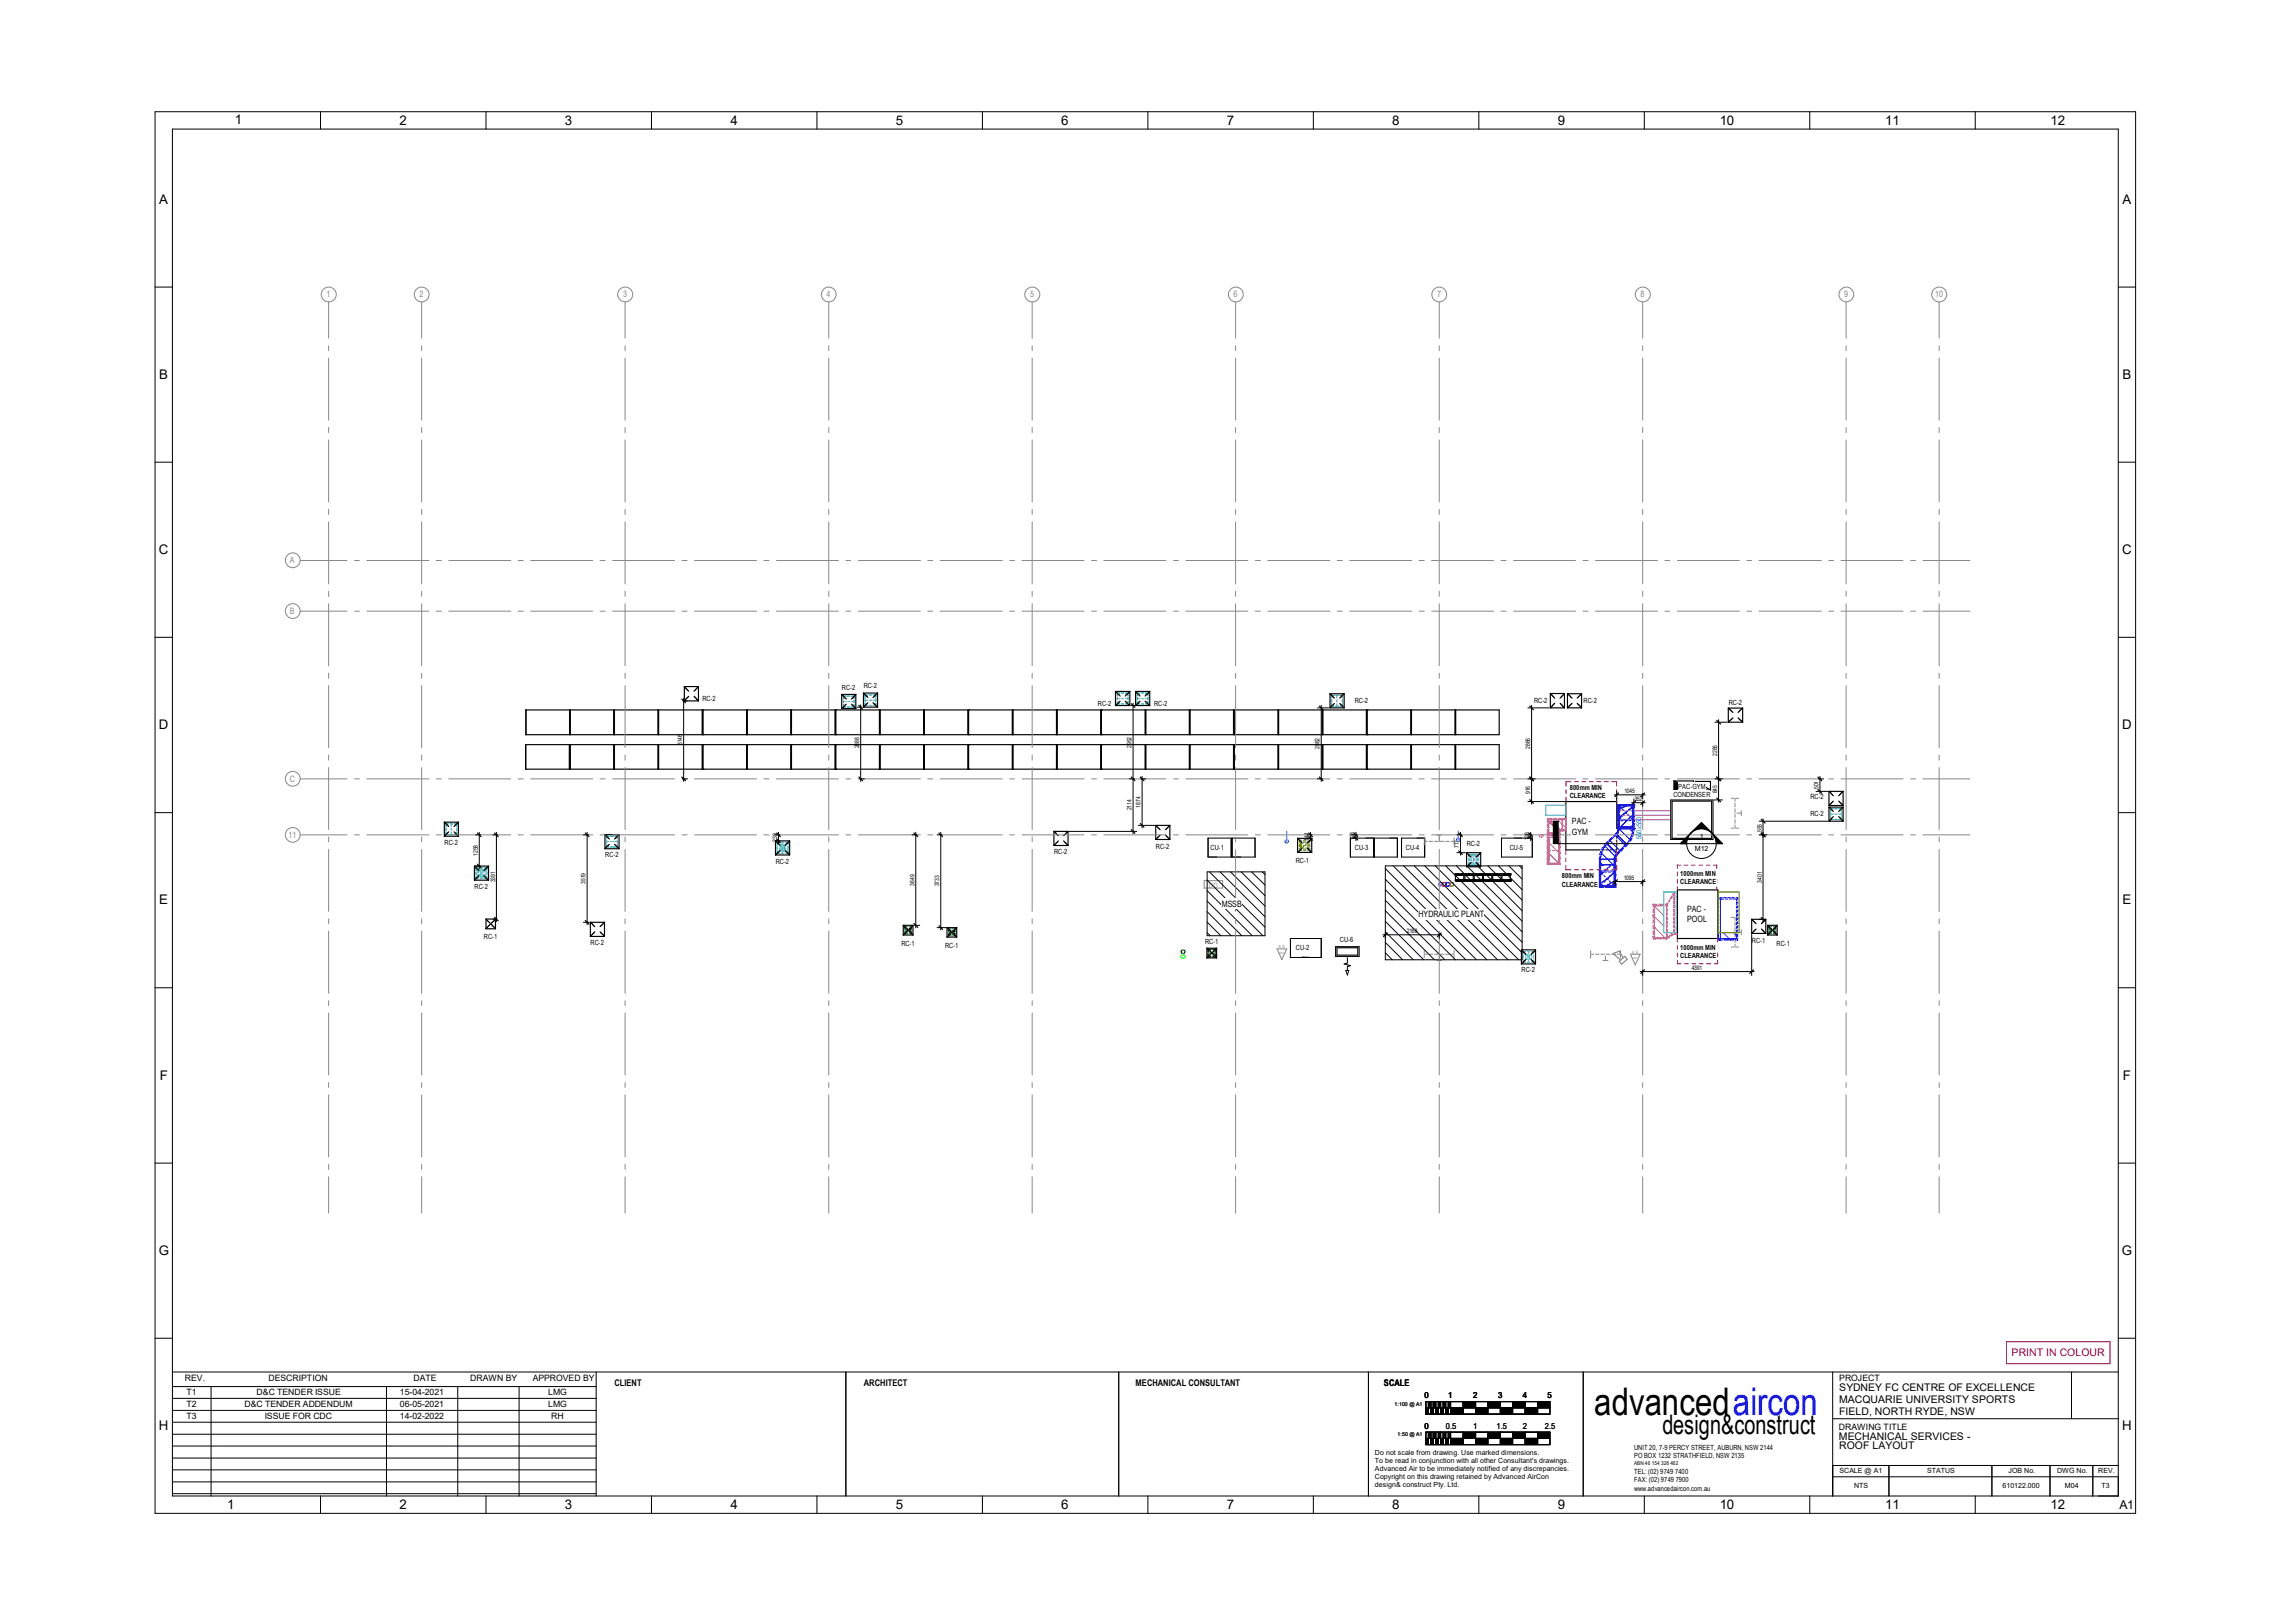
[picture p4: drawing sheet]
<svg xmlns="http://www.w3.org/2000/svg" width="420mm" height="297mm" viewBox="0 0 420 297" stroke-linecap="round" stroke-linejoin="round" font-family="sans-serif">
<defs><g id="words">
<text font-size="7" x="291.6" y="258.9">advancedaircon</text>
<text font-size="4.9" x="304.1" y="262.4">design&amp;construct</text>
<g font-size="2.4">
<text x="42.9" y="22.7">1</text>
<text x="73.1" y="22.8">2</text>
<text x="103.3" y="22.8">3</text>
<text x="133.6" y="22.8">4</text>
<text x="163.9" y="22.8">5</text>
<text x="194.1" y="22.8">6</text>
<text x="224.4" y="22.8">7</text>
<text x="254.7" y="22.8">8</text>
<text x="284.9" y="22.8">9</text>
<text x="314.6" y="22.8">10</text>
<text x="344.8" y="22.8">11</text>
<text x="375.1" y="22.8">12</text>
<text x="29.1" y="37.3">A</text>
<text x="388.2" y="37.3">A</text>
<text x="29.1" y="69.3">B</text>
<text x="388.2" y="69.3">B</text>
<text x="29.1" y="101.4">C</text>
<text x="388.2" y="101.4">C</text>
<text x="29.1" y="133.4">D</text>
<text x="388.2" y="133.4">D</text>
<text x="29.1" y="165.5">E</text>
<text x="388.2" y="165.5">E</text>
<text x="29.3" y="197.6">F</text>
<text x="388.3" y="197.6">F</text>
<text x="29" y="229.6">G</text>
<text x="388.2" y="229.6">G</text>
<text x="29.1" y="261.7">H</text>
<text x="388.2" y="261.7">H</text>
<text x="41.6" y="276.1">1</text>
<text x="73.1" y="276.1">2</text>
<text x="103.3" y="276.1">3</text>
<text x="133.6" y="276.1">4</text>
<text x="163.9" y="276.1">5</text>
<text x="194.1" y="276.1">6</text>
<text x="224.4" y="276.1">7</text>
<text x="254.7" y="276.1">8</text>
<text x="284.9" y="276.1">9</text>
<text x="314.6" y="276.1">10</text>
<text x="344.8" y="276.1">11</text>
<text x="375.1" y="276.1">12</text>
</g>
<text font-size="2.2" x="387.7" y="276.2">A1</text>
<text font-size="1.9" fill="#f00" x="368" y="248.2">PRINT IN COLOUR</text>
<g font-size="1.9">
<text x="336.4" y="256.7">MACQUARIE UNIVERSITY SPORTS</text>
<text x="336.4" y="254.6">SYDNEY FC CENTRE OF EXCELLENCE</text>
<text x="336.4" y="263.4">MECHANICAL SERVICES -</text>
<text x="336.4" y="258.9">FIELD, NORTH RYDE, NSW</text>
<text x="336.4" y="265.2">ROOF LAYOUT</text>
</g>
<g font-size="1.7">
<text x="112.4" y="253.6">CLIENT</text>
<text x="158" y="253.6">ARCHITECT</text>
<text x="207.7" y="253.6">MECHANICAL CONSULTANT</text>
<text x="253.2" y="253.6">SCALE</text>
</g>
<g font-size="1.6" fill="#888">
<text x="59.7" y="54.4">1</text>
<text x="76.7" y="54.4">2</text>
<text x="114" y="54.4">3</text>
<text x="151.2" y="54.4">4</text>
<text x="188.4" y="54.4">5</text>
<text x="225.6" y="54.4">6</text>
<text x="262.9" y="54.4">7</text>
<text x="300.1" y="54.4">8</text>
<text x="337.4" y="54.4">9</text>
<text x="354" y="54.4">10</text>
<text x="53" y="103.1">A</text>
<text x="53" y="112.4">B</text>
<text x="53" y="143.1">C</text>
<text x="52.8" y="153.3">11</text>
</g>
<g font-size="1.6">
<text x="287.5" y="150.8">PAC -</text>
<text x="287.5" y="152.7">GYM</text>
<text x="223.5" y="165.9">MSSB</text>
<text x="259.5" y="167.8">HYDRAULIC PLANT</text>
<text x="308.6" y="166.9">PAC -</text>
<text x="308.6" y="168.8">POOL</text>
<text x="33.8" y="252.8">REV.</text>
<text x="34.1" y="255.4">T1</text>
<text x="34.1" y="257.5">T2</text>
<text x="44.8" y="257.5">D&amp;C TENDER ADDENDUM</text>
<text x="46.9" y="255.4">D&amp;C TENDER ISSUE</text>
<text x="49.1" y="252.8">DESCRIPTION</text>
<text x="73.1" y="257.5">06-05-2021</text>
<text x="73.1" y="255.4">15-04-2021</text>
<text x="75.6" y="252.8">DATE</text>
<text x="86" y="252.8">DRAWN BY</text>
<text x="97.5" y="252.8">APPROVED BY</text>
<text x="100.3" y="255.4">LMG</text>
<text x="100.3" y="257.5">LMG</text>
<text x="336.4" y="252.7">PROJECT</text>
<text x="34.1" y="259.7">T3</text>
<text x="48.4" y="259.7">ISSUE FOR CDC</text>
<text x="73.1" y="259.7">14-02-2022</text>
<text x="100.8" y="259.7">RH</text>
<text x="336.4" y="261.7">DRAWING TITLE</text>
</g>
<g font-size="1.5">
<text x="260.6" y="255.9">0</text>
<text x="264.9" y="255.9">1</text>
<text x="269.5" y="255.9">2</text>
<text x="274" y="255.9">3</text>
<text x="278.6" y="255.9">4</text>
<text x="283.1" y="255.9">5</text>
<text x="260.6" y="261.5">0</text>
<text x="264.5" y="261.5">0.5</text>
<text x="269.5" y="261.5">1</text>
<text x="273.8" y="261.5">1.5</text>
<text x="278.6" y="261.5">2</text>
<text x="282.6" y="261.5">2.5</text>
</g>
<g font-size="1.3">
<text x="158" y="126">RC-2</text>
<text x="128.5" y="128.3">RC-2</text>
<text x="154" y="126.3">RC-2</text>
<text x="200.8" y="129.1">RC-2</text>
<text x="211.1" y="129.1">RC-2</text>
<text x="247.8" y="128.7">RC-2</text>
<text x="280.6" y="128.7">RC-2</text>
<text x="289.7" y="128.7">RC-2</text>
<text x="316.2" y="129">RC-2</text>
<text x="287.1" y="144.5">800mm MIN</text>
<text x="287.1" y="146.1">CLEARANCE</text>
<text x="306.1" y="145.9">CONDENSER</text>
<text x="307" y="144.4">PAC-GYM</text>
<text x="331.2" y="146.3">RC-2</text>
<text x="331.2" y="149.4">RC-2</text>
<text x="81.3" y="154.6">RC-2</text>
<text x="211.5" y="155.4">RC-2</text>
<text x="221.4" y="155.5">CU-1</text>
<text x="247.9" y="155.5">CU-3</text>
<text x="257.2" y="155.5">CU-4</text>
<text x="268.3" y="154.9">RC-2</text>
<text x="276.2" y="155.5">CU-5</text>
<text x="310" y="155.8">M12</text>
<text x="310.9" y="153.5">1</text>
<text x="110.7" y="156.9">RC-2</text>
<text x="141.9" y="158">RC-2</text>
<text x="192.8" y="156.3">RC-2</text>
<text x="237" y="158">RC-1</text>
<text x="285.7" y="160.7">800mm MIN</text>
<text x="307.3" y="160.3">1000mm MIN</text>
<text x="307.3" y="161.8">CLEARANCE</text>
<text x="86.8" y="162.6">RC-2</text>
<text x="285.7" y="162.3">CLEARANCE</text>
<text x="88.5" y="171.9">RC-1</text>
<text x="108" y="172.9">RC-2</text>
<text x="164.9" y="173.1">RC-1</text>
<text x="172.9" y="173.5">RC-1</text>
<text x="220.4" y="172.7">RC-1</text>
<text x="237.1" y="173.9">CU-2</text>
<text x="245.1" y="172.3">CU-6</text>
<text x="307.3" y="173.8">1000mm MIN</text>
<text x="320.5" y="172.6">RC-1</text>
<text x="325" y="173.1">RC-1</text>
<text x="278.3" y="177.9">RC-2</text>
<text x="307.3" y="175.3">CLEARANCE</text>
<text x="251.5" y="266.3">Do not scale from drawing. Use marked dimensions.</text>
<text x="251.5" y="267.8">To be read in conjunction with all other Consultant's drawings.</text>
<text x="251.5" y="269.3">Advanced Air to be immediately notified of any discrepancies.</text>
<text x="298.9" y="265.3">UNIT 20, 7-9 PERCY STREET, AUBURN, NSW 2144</text>
<text x="298.9" y="266.8">PO BOX 1232 STRATHFIELD, NSW 2135</text>
<text x="298.9" y="269.7">TEL: (02) 9749 7400</text>
<text x="336.5" y="269.6">SCALE @ A1</text>
<text x="352.5" y="269.6">STATUS</text>
<text x="367.4" y="269.6">JOB No.</text>
<text x="376.3" y="269.6">DWG No.</text>
<text x="383.8" y="269.6">REV.</text>
<text x="251.5" y="270.7">Copyright on this drawing retained by Advanced AirCon</text>
<text x="251.5" y="272.2">design&amp; construct Pty. Ltd.</text>
<text x="298.9" y="271.3">FAX: (02) 9749 7900</text>
<text x="298.9" y="272.8">www.advancedaircon.com.au</text>
<text x="339.1" y="272.4">NTS</text>
<text x="366.3" y="272.4">610122.000</text>
<text x="377.7" y="272.4">M04</text>
<text x="384.4" y="272.4">T3</text>
</g>
<text font-size="1.3" fill="#0080ff" x="300.3" y="153.5" transform="rotate(-90 300.3 153.5)">550x550</text>
<text font-size="1.3" fill="#888" x="221.1" y="162.4">I/O</text>
<g font-size="1.1">
<text x="124.8" y="136.4" transform="rotate(-90 124.8 136.4)">3146</text>
<text x="157.2" y="137" transform="rotate(-90 157.2 137)">2888</text>
<text x="207" y="136.8" transform="rotate(-90 207 136.8)">2952</text>
<text x="241.4" y="137" transform="rotate(-90 241.4 137)">2862</text>
<text x="279.9" y="137" transform="rotate(-90 279.9 137)">2866</text>
<text x="314.1" y="138.3" transform="rotate(-90 314.1 138.3)">2285</text>
<text x="207" y="148.3" transform="rotate(-90 207 148.3)">2114</text>
<text x="208.6" y="147.8" transform="rotate(-90 208.6 147.8)">1874</text>
<text x="279.9" y="145.3" transform="rotate(-90 279.9 145.3)">916</text>
<text x="297.1" y="145.1">1045</text>
<text x="299" y="146.6">352</text>
<text x="314.1" y="145.2" transform="rotate(-90 314.1 145.2)">845</text>
<text x="332.6" y="144.4" transform="rotate(-90 332.6 144.4)">501</text>
<text x="142.2" y="154.1" transform="rotate(-90 142.2 154.1)">239</text>
<text x="239.4" y="153.8" transform="rotate(-90 239.4 153.8)">141</text>
<text x="247.7" y="153.8" transform="rotate(-90 247.7 153.8)">128</text>
<text x="266.9" y="155.2" transform="rotate(-90 266.9 155.2)">717</text>
<text x="279.7" y="153.8" transform="rotate(-90 279.7 153.8)">128</text>
<text x="322.3" y="152.3" transform="rotate(-90 322.3 152.3)">555</text>
<text x="87.4" y="156.6" transform="rotate(-90 87.4 156.6)">1258</text>
<text x="90.6" y="161.5" transform="rotate(-90 90.6 161.5)">3391</text>
<text x="107.1" y="161.8" transform="rotate(-90 107.1 161.8)">3519</text>
<text x="297" y="161">1095</text>
<text x="322.3" y="161.5" transform="rotate(-90 322.3 161.5)">3401</text>
<text x="167.3" y="162.1" transform="rotate(-90 167.3 162.1)">3649</text>
<text x="171.8" y="162.2" transform="rotate(-90 171.8 162.2)">3733</text>
<text x="257.3" y="170.8">2168</text>
<text x="309.5" y="177.5">4391</text>
</g>
<g font-size="1">
<text x="255.1" y="257.3">1:100 @ A1</text>
<text x="255.7" y="262.7">1:50 @ A1</text>
<text x="298.9" y="268">ABN 46 154 328 462</text>
</g>
<g font-size=".8" fill="#888">
<text x="233.9" y="173.6">4.5</text>
<text x="298.5" y="174.5">4.5</text>
</g>
<g font-size=".5" fill="#888">
<text x="234" y="174.6">ABE</text>
<text x="298.6" y="175.5">ABE</text>
</g>
</g></defs>
<path d="M306.2 142.9h3.6v1.6h-3.6z" fill="#000"/>
<g fill="#fff">
<path d="M283 152.7h2.3v5.5h-2.3z"/>
<path d="M306.2 163.2h.5v7.7h-.5z"/>
<path d="M302.4 165.5h2.5v6.3h-2.5z"/>
<path d="M296 151.2h2.9v.1h-2.9z"/>
<path d="M293.8 152.5h3.8v3.8h-3.8z"/>
<path d="M292.6 154.3h3.3v3h-3.3z"/>
<path d="M296 151.3h2.9v.3h-2.9z"/>
<path d="M295.6 151.6h3.3v3h-3.3z"/>
<path d="M283 149.8h2.8v2.7h-2.8z"/>
<path d="M304.9 170.7h1.3v1.1h-1.3z"/>
</g>
<g fill="#fff">
<path d="M292.6 157.3h2.9v1.1h-2.9z" fill-rule="evenodd"/>
<path d="M283 152.5h2.3v.2h-2.3zM285.8 149.8h.6v2.3h-.6z" fill-rule="evenodd"/>
<path d="M314.3 170.7h3.6v1.3h-3.6z" fill-rule="evenodd"/>
</g>
<g fill="none" stroke="#888" stroke-width=".18">
<path d="M221.2 156.8h.1M221.2 156.8h1.2M221.3 156.8h.1M221.4 156.8h.1M221.5 156.8h.1M221.6 156.8h.1M221.7 156.8h.1M221.8 156.8h.1M221.9 156.8h.1M222 156.8h.1M222.1 156.8h.1M222.2 156.8h.1"/>
<path d="M222.3 156.8h.1M222.4 156.8h.1M225.6 156.8h.1M225.6 156.8h1.1M225.7 156.8h.1M225.8 156.8h.1M225.9 156.8h.1M226 156.8h.1M226.1 156.8h.1M226.2 156.8h.1M226.3 156.8h.1M226.4 156.8h.1"/>
<path d="M226.5 156.8h.1M226.6 156.8h.1M226.7 156.8h.1M249.9 153.4h1.1M249.9 153.4h.1M250 153.4h.1M250.1 153.4h.1M250.2 153.4h.1M250.3 153.4h.1M250.4 153.4h.1M250.5 153.4h.1M250.6 153.4h.1"/>
<path d="M250.7 153.4h.1M250.8 153.4h.1M250.9 153.4h.1M251 153.4h.1M254.2 153.4h.1M254.2 153.4h1.2M254.3 153.4h.1M254.4 153.4h.1M254.5 153.4h.1M254.6 153.4h.1M254.7 153.4h.1M254.8 153.4h.1"/>
<path d="M254.9 153.4h.1M255 153.4h.1M255.1 153.4h.1M255.2 153.4h.1M255.3 153.4h.1M255.4 153.4h.1M259.2 153.4h.1M259.2 153.4h1.1M259.3 153.4h.1M259.4 153.4h.1M259.5 153.4h.1M259.6 153.4h.1"/>
<path d="M259.7 153.4h.1M259.8 153.4h.1M259.9 153.4h.1M260 153.4h.1M260.1 153.4h.1M260.2 153.4h.1M260.3 153.4h.1M260.5 153.3v.5M260.5 154.1v.5M260.5 154h.6M261.4 154h.7M262.4 154h.7"/>
<path d="M262.8 152.8h.9M263.3 152.8v.8M263.4 154h.7M264.4 154h.7M265.4 154h.6M266 153.3v.5M266 154.1v.5M277.1 153.4h.1M277.1 153.4h1.1M277.2 153.4h.1M277.3 153.4h.1M277.4 153.4h.1"/>
<path d="M277.5 153.4h.1M277.6 153.4h.1M277.7 153.4h.1M277.8 153.4h.1M277.9 153.4h.1M278 153.4h.1M278.1 153.4h.1M278.2 153.4h.1M316.7 146.1h.5M316.7 151.6h.5M317.4 146.1v.5M317.4 147v.7"/>
<path d="M317.4 148v.7M317.4 149v.6M317.4 150v.7M317.4 151v.6M317.5 146.1h.6M317.5 151.6h.6M317.7 148.8h.8M318.5 148.4v.9M220.3 161.2h3.3v1.3h-3.3zM233.6 173.7h1.8l-.9 1.9zM238.2 175.2h.1M238.2 175.2h1.1"/>
<path d="M238.3 175.2h.1M238.4 175.2h.1M238.5 175.2h.1M238.6 175.2h.1M238.7 175.2h.1M238.8 175.2h.1M238.9 175.2h.1M239 175.2h.1M239.1 175.2h.1M239.2 175.2h.1M239.3 175.2h.1M260.5 174.6h.6"/>
<path d="M260.5 173.9v.6M260.5 174.8v.5M261.4 174.6h.7M262.4 174.6h.7M262.8 175.8h.9M263.3 175v.8M263.4 174.6h.7M264.4 174.6h.7M265.4 174.6h.6M266 173.9v.6M266 174.8v.5M291 174.6h.5"/>
<path d="M291 173.9v.6M291 174.8v.5M291.8 174.6h.7M292.8 174.6h.7M293.2 175.8h.9M293.7 175v.8M293.8 174.6h.7M294.9 174.6h.6M295.8 174.6h.6M296.4 173.9v.6M296.4 174.8v.5M298.2 174.6h1.8l-.9 2z"/>
<path d="M316.7 167.9h.5M316.7 173.3h.5M317.4 167.9v.5M317.4 168.8v.7M317.4 169.8v.6M317.4 170.8v.6M317.4 171.7v.8M317.4 172.8v.5M317.5 167.9h.6M317.5 173.3h.6M317.7 170.6h.8M318.5 170.1v1"/>
<circle cx="60.1" cy="53.9" r="1.37"/>
</g>
<g fill="none" stroke="#ff00bf" stroke-width=".18">
<path d="M283 157.8l.4 .4M283 155.9l2.3 2.3M283 153.9l2.3 2.3M283 152l.5 .5M283 150.1l2.3 2.3M283 157.6v.6l.7-.1M283 153.2h.3v4.5M283 150.8v.7M283 151.8v1.7M283 153.6v.9M283 154.6v.9M283 155.6v.9"/>
<path d="M283 156.6v.9M283 152.7h.5M283 152.5h.5M283.1 154v.4M283.1 154.7v.5M283.1 155.4v.5M283.1 156.2v.4M283.1 156.9v.5M283.1 157.6v.5M283.3 155.7h.4M283.5 152.5l1.8 1.8M283.6 153.2h.5"/>
<path d="M283.7 153.2h-.6v.5M283.8 149.8h-.8v.7M283.8 158.2h.7M283.8 152.7h.7M283.8 152.5h.7M284 153.2h.4M284 155.7h.4M284 150.2l-.4 .1-.1 .4M284.1 149.8h.6M284.2 150.5h-.4l-.1 .4M284.3 153.2h.5M284.4 150.7h-.4v.4"/>
<path d="M284.6 149.8l1.8 1.7M284.6 150.9l-.3 .1-.1 .4M284.7 158.1l.6 .1M284.7 153.2h.5v.5M284.7 155.7h.4M284.9 152.7h.4M284.9 151.1a.36 .36 0 0 0-.4 .1 .36 .36 0 0 0-.1 .4M284.9 152.5h.4M285.1 153.2h.2M285.1 149.8h1.3v.4M285.1 153.2v4.5M285.1 151.4h-.4l-.1 .4"/>
<path d="M285.2 154v.4M285.2 154.7v.5M285.2 155.4v.5M285.2 156.2v.4M285.2 156.9v.5M285.2 157.6v.5M285.3 153.6v.9M285.3 154.6v.9M285.3 155.6v.9M285.3 156.6v.9M285.3 157.6v.6M285.3 151.6h-.4v.5"/>
<path d="M285.8 149.8v.4M285.8 150.6v.7M285.8 151.6v.5M286.4 151.6v.5h-1.1v1.4M286.4 150.6v.7M302.4 171.4l.5 .4M302.4 169.4l2.4 2.4M302.4 167.5l1.9 2M302.4 165.6l1.9 2M302.4 171.3v.5h.6M302.4 166.3v.7M302.4 167.3v.7"/>
<path d="M302.4 168.3v.7M302.4 169.3v.7M302.4 170.3v.7M302.9 165.7h1.2M302.9 171.6h1.6M303.1 165.5h-.7v.5M303.3 171.8h.7M303.4 165.5h.7M304.2 165.5l.1 .1M304.3 171.8h.6M304.6 165.7h.3M304.6 165.5h.3"/>
<path d="M304.9 165.7h.1M304.9 165.5v.6M304.9 166.3v.5M304.9 167v.6M304.9 167.8v.5M304.9 168.5v.6M304.9 169.2v.6M304.9 170v.5M304.9 170.9v.9M305.1 165.2l-.2 .3M305.1 165.4l-.2 .3M305.4 164.6l-.2 .4"/>
<path d="M305.4 171.5l-.5 .3M305.5 164.7l-.2 .4M305.6 170.7l.4 .4M305.8 164l-.2 .3M305.9 164.1l-.3 .4M306.1 163.4l-.2 .3M306.2 170.9h.1M306.2 163.4v.5M306.2 164.2v.4M306.2 164.9v.5M306.2 165.6v.5M306.2 166.4v.4"/>
<path d="M306.2 167.1v.5M306.2 167.9v.4M306.2 168.6v.4M306.2 169.3v.5M306.2 170.1v.4M306.2 163.4h.2M306.2 163.4l-.2 .4M306.2 170.9h.5M306.2 170.9l-.5 .4M306.6 169.8l.1 .1M306.6 167.9h.1M306.6 165.9l.1 .1"/>
<path d="M306.6 164l.1 .1M306.7 170.9h.1"/>
</g>
<g fill="none" stroke="#00f" stroke-width=".18">
<path d="M292.6 157.7l.6 .7M292.6 159.4h.2M292.6 156.8v2.2M292.6 159.1v2.3M292.6 158.2h.8M292.6 157.3h.8M292.7 158.4l-.1 .1M292.8 156l2.4 2.4M292.8 155.8l-.1 .7M293.1 159.4h.4M293.2 159.6h-.4l.4 .4M293.3 154.9l-.4 .6"/>
<path d="M293.5 159.6h.4M293.7 158.2h.7M293.7 157.3h.7M293.8 154.3l-.3 .4 2.1 2.1M293.8 159.4h.5M293.8 154.3l.6 .6M294.2 159.6h.4M294.2 153.9l-.4 .4M294.4 153.7l2.1 2.1M294.6 159.4h.4M294.6 158.4l-2 2M294.6 155.1l.5 .5"/>
<path d="M294.7 158.2h.8M294.7 157.3h.8M294.9 159.6h.4l-.4 .4M294.9 153.2l-.5 .5M295.3 159.4h.2l-1.4 1.3-1.5 1M295.3 155.8l.6 .6M295.4 152.7l2 2.2M295.5 159.1v2.3M295.6 152.5h.1M295.6 152.5l.5 .6M295.7 152.7h.1M295.9 156.4l-.4 .6v2"/>
<path d="M296 151.6h.1M296 150.2h.1M296 150.7h.1M296 149.5h.1M296 147.6h.1M296 147.3h.1M296 151.4l.2 .2M296 151.6h2.9M296 150.2h.2M296 148.2v2.3M296 150.6v1.1a1.57 1.57 0 0 1-.9 1.3M296 151.3h.8"/>
<path d="M296 151.6h.8M296.1 151.6l2.2 2.2M296.2 151.6h.1M296.2 147.4l.3 .4M296.3 156l-.4 .4M296.4 153.3l.4 .5M296.5 150.2h.4M296.5 147.2l-.5 .2M296.5 149.6l-.3 .3h.3M296.7 148l.4 .3M296.8 149.9h.5M296.9 147.2h-.9v.8"/>
<path d="M297 155.2l-.5 .5M297.1 147.2h.7M297.1 149.1l-.4 .3M297.1 151.3h.7M297.1 151.6h.7M297.2 150.2h.4M297.3 148.5l.3 .4M297.6 148.5l-.3 .4M297.6 149.9h.4M297.6 151.2l.2 .1M297.8 151.3l.3 .3h.8M297.8 149.1l.3 .3"/>
<path d="M297.9 150.2h.5M298 154.3l-.4 .3-.5-.5 .5 .5-.4 .4M298.1 151.6l.7 .8-.1 .7M298.1 147.2h.8v.8M298.1 151.3h.8M298.1 148l-.3 .3M298.3 149.6l.4 .3h-.4M298.4 147.2l-1.1 .3-1.3 .8M298.5 153.4l-.3 .6M298.7 151.6h.1M298.7 147.4l-.4 .4M298.7 150.2h.2"/>
<path d="M298.9 151.6h.1M298.9 147.3h.1M298.9 147.6h.1M298.9 149.5h.1M298.9 150.7h.1M298.9 150.2h.1M298.9 147.7l-1.6 1-1.3 1.2M298.9 149l-2.4 2.2M298.9 150.8l-.5 .4M298.9 148.2v2.3M298.9 150.6v1.5M292.6 162.3h.1"/>
<path d="M292.6 161.9h.1M292.6 160.1h.1M292.6 161.5v.8h.8M293.2 161.8l-.4 .3M293.4 160.2l.3 .3M293.7 161.2l-.3 .3M293.9 160.7l.3 .3M294.2 160.7l-.3 .3M294.4 161.2l.3 .3M294.7 160.2l-.3 .3M294.9 161.8l.4 .3M295.5 160.1h.1"/>
<path d="M295.5 161.9h.1M295.5 162.3h.1M295.5 161.1l-1.9 1-.9 .2M295.5 162.1l-.9 .2M295.5 161.5v.8h-1.8M314.3 171.7l.3 .3M314.3 170.9v1.1h.8M314.3 171.8h.4M314.5 164.5h.8M314.5 164.3h.5M314.7 164.5h.1M314.7 164.3v.5"/>
<path d="M314.7 165v.5M314.7 165.7v.5M314.7 166.4v.6M314.7 167.2v.5M314.7 167.9v.6M314.7 168.7v.5M314.7 169.4v.6M314.7 170.1v.4M314.7 170.9v1.1M315.1 171.8h2.3M315.2 170.7l1.4 1.3M315.3 164.3h.5"/>
<path d="M315.4 172h.7M315.6 164.5h.4M316.1 164.3h.4M316.3 164.5h.5M316.4 172h.7M316.8 164.3h.4M317 164.5h.6v.3M317.2 170.7l.7 .7M317.5 164.3h.4v.4M317.6 165.1v.4M317.6 165.8v.4M317.6 166.5v.5"/>
<path d="M317.6 167.3v.4M317.6 168v.5M317.6 168.7v.5M317.6 169.5v.5M317.6 170.2v.3M317.9 165v.4M317.9 165.7v.5M317.9 166.4v.5M317.9 167.2v.4M317.9 167.9v.5M317.9 168.7v.4M317.9 169.4v.4"/>
<path d="M317.9 170.1v.4M317.9 170.9v.4M317.9 171.7v.3h-.4"/>
</g>
<g fill="none" stroke="#008000" stroke-width=".18">
<path d="M165.5 170.4v.5h.5M165.7 170.2h.3M165.7 170.6h.3M166 169.9h-.3v.7M166 169.6h-.5v.5M166 170.3l-.3 .3M166.3 169.9h.3M166.3 169.6h.5v.5M166.3 170.2h.3M166.6 169.9l-.4 .2M166.6 169.9v.7h-.3M166.8 170.4v.5h-.5"/>
<path d="M173.5 170.8v.4h.5M173.7 171h.3M173.7 170.6h.3M174 170.7l-.3 .3M174 170.3h-.3v.7M174 170h-.5v.5M174.2 170.3h.4M174.2 170h.6v.5M174.2 170.6h.4M174.6 170.3l-.4 .2M174.6 170.3v.7h-.4M174.8 170.8v.4h-.6"/>
<path d="M216.2 173.9h.1M216.2 174.5h.1M216.2 173.9a.33 .33 0 0 0 0 .6M216.5 173.9h.1a.32 .32 0 0 1 .2 .3 .32 .32 0 0 1-.3 .3M220.9 174.5v.6h.6M221 174.5v.5h.5M221.1 174.5v.5h.4M221.2 174.4h.3M221.5 173.8h-.4v.4M221.5 173.8h-.5v.4M221.5 173.7h-.6v.5M221.7 174.3l-.1 .2"/>
<path d="M221.8 173.8h.4v.4M221.8 173.8h.5v.4M221.8 173.7h.6v.5M221.8 174.4h.4M222.2 174.5v.5h-.4M222.3 174.5v.5h-.5M222.4 174.5v.6h-.6M323.6 170.4v.5h.5M323.7 170.2h.4M323.8 170.6h.3M324.1 169.9h-.3v.7M324.1 169.6h-.5v.5"/>
<path d="M324.1 170.3l-.3 .3M324.4 169.9h.3M324.4 169.6h.4v.5M324.4 170.2h.3M324.7 169.9v.7h-.3M324.7 169.9l-.4 .2M324.8 170.4v.5h-.4"/>
</g>
<g fill="none" stroke="#26b4d8" stroke-width=".18">
<path d="M154.3 128.2v.4M154.3 128.9v.5h.5M154.3 128.9v.4h.5M154.5 128.4h.3M154.8 127.4h-.5v.5M155 127.4h.5M155 129.3h.5M155 128.4h.5M155 129.4h.5M155.8 127.4h.4v.5M155.8 128.4h.3M155.8 127.4h.5v.5"/>
<path d="M156.2 128.9v.4h-.4M156.2 128.2v.4M156.3 128.2v.4M156.3 128.9v.5h-.5M158.2 128.7v.5h.5M158.2 127.9v.5M158.3 127.9v.5M158.3 128.7v.4h.4M158.4 128.1h.3M158.7 127.2h-.4v.4M158.7 127.1h-.5v.5M159 129.1h.5"/>
<path d="M159 127.2h.5M159 128.1h.5M159 129.2h.5M159 127.1h.5M159.7 127.2h.5v.4M159.7 128.1h.3M159.7 127.1h.5v.5M160.2 128.7v.4h-.5M160.2 127.9v.5M160.2 128.7v.5h-.5M204.3 128.4v.5h.6M204.3 127.6v.5"/>
<path d="M204.4 128.4v.4h.5M204.4 127.6v.5M204.6 127.8h.3M204.9 126.9h-.5v.4M204.9 126.8h-.6v.5M205.1 126.9h.5M205.1 128.8h.5M205.1 127.8h.5M205.1 126.8h.5M205.1 128.9h.5M205.9 126.9h.4v.4M205.9 127.8h.3"/>
<path d="M205.9 126.8h.5v.5M206.3 128.4v.4h-.4M206.3 127.6v.5M206.4 128.4v.5h-.5M206.4 127.6v.5M208 127.6v.5M208 128.4v.5h.5M208.1 127.6v.5M208.1 128.4v.4h.4M208.2 127.8h.3M208.5 126.9h-.4v.4M208.5 126.8h-.5v.5"/>
<path d="M208.8 126.9h.4M208.8 128.8h.4M208.8 127.8h.4M208.8 126.8h.4M208.8 128.9h.4M209.5 126.9h.5M209.5 128.8h.5M209.5 126.8h.5v.5M209.5 127.8h.3M210 127.6v.5M210 128.4v.5h-.5M243.5 128.8v.5h.6"/>
<path d="M243.5 128v.5M243.6 128v.5M243.6 128.8v.4h.5M244.1 127.3h-.5v.4M244.1 127.2h-.6v.5M244.3 127.3h.5M244.3 129.2h.5M244.3 127.2h.5M244.3 129.3h.5M244.6 127.5v.2M244.6 128v.5M244.6 128.8v.2"/>
<path d="M245.1 127.3h.4v.4M245.1 127.2h.5v.5M245.5 128v.5M245.5 128.8v.4h-.4M245.6 128v.5M245.6 128.8v.5h-.5M81.5 152.3v.5h.5M81.5 151.5v.5M81.6 151.5v.5M81.6 152.3v.4h.4M82 150.8h-.4v.4M82 150.7h-.5v.5"/>
<path d="M82.3 150.8h.5M82.3 152.7h.5M82.3 150.7h.5M82.3 152.8h.5M82.5 151v.2M82.5 151.5v.5M82.5 152.3v.2M83.1 150.8h.4v.4M83.1 150.7h.5v.5M83.5 151.5v.5M83.5 152.3v.4h-.4M83.6 151.5v.5"/>
<path d="M83.6 152.3v.5h-.5M87 159.6v.4M87.1 159.6v.4M87.4 159.9v.6h.5M87.5 158.8h-.4v.5M87.5 158.8h-.5v.5M87.6 159.3l.4 .4M87.6 159.3v.3M87.6 159.9v.3M87.6 159.3h.3M87.8 158.8h.5M87.9 159.1h-.5v.5"/>
<path d="M88 159.9l-.4 .3M88.1 159v.3M88.1 159.6v.4M88.1 159.9l.4 .3M88.2 159.3h.3M88.2 159.1h.5v.5M88.5 159.3l-.4 .4M88.5 159.3v.3M88.5 159.9v.3M88.6 158.8h.4v.5M88.6 158.8h.5v.5M88.7 159.9v.6h-.5"/>
<path d="M89 159.6v.4M89.1 159.6v.4M110.9 153.8v.5M110.9 154.5v.5h.5M111 153.8v.5M111 154.5v.5h.4M111.1 154h.3M111.4 153.1h-.4v.4M111.4 153h-.5v.5M111.7 153.1h.5M111.7 155h.5M111.7 154h.5"/>
<path d="M111.7 153h.5M112.4 153.1h.5v.4M112.4 154h.3M112.4 153h.5v.5M112.9 154.5v.5h-.5M112.9 153.8v.5M142.2 154.9v.5M142.2 155.7v.5h.5M142.2 156.1h.5M142.2 154.2h.5M142.6 155.3v.4h.4M142.7 154.1h-.5v.5"/>
<path d="M142.8 154.8l.2 .3M142.8 155.5h.7M142.8 154.8v.7M142.8 154.8h.7M142.9 156.1h.5M142.9 154.2h.5M142.9 156.2h.5M142.9 154.1h.5M143 154.6h-.4v.4M143 155.3l-.2 .2M143.2 154.4v.2M143.2 154.9v.5"/>
<path d="M143.2 155.7v.3M143.3 155.3l.2 .2M143.3 154.6h.4v.4M143.5 154.8l-.2 .3M143.5 154.8v.7M143.7 154.2h.4v.4M143.7 154.1h.5v.5M143.7 155.3v.4h-.4M144.1 155.7v.4h-.4M144.1 154.9v.5M144.2 155.7v.5h-.5M144.2 154.9v.5"/>
<path d="M268.6 157.9v.4h.4M268.6 157.1v.5M268.9 157.1v.5M268.9 157.9v.5h.5M269 156.4h-.4v.4M269.1 156.5l.2 .4M269.1 158.1h.3M269.1 156.5v.3M269.1 157.1v.5M269.1 157.9v.2M269.1 156.5h.3M269.3 157.8l-.2 .3"/>
<path d="M269.3 158.3h.5M269.3 156.4h.5M269.4 156.3h-.5v.5M269.5 157.1l.2 .4M269.6 156.5v.3M269.6 157.1v.5M269.6 157.9v.2M269.7 157.1l-.2 .4M269.7 158.1h.3M269.7 156.5h.3M269.7 156.3h.6v.5M269.8 157.8l.2 .3"/>
<path d="M270 156.5l-.2 .4M270 156.5v.3M270 157.1v.5M270 157.9v.2M270.1 156.4h.4v.4M270.3 157.9v.5h-.6M270.3 157.1v.5M270.5 157.9v.4h-.4M270.5 157.1v.5M334.8 148.8v.4M334.8 149.5v.5h.6M334.9 148.8v.4"/>
<path d="M334.9 149.5v.4h.5M335.1 149h.3M335.4 148h-.5v.5M335.4 148h-.6v.5M335.6 148h.5M335.6 149.9h.5M335.6 149h.5M335.6 150h.5M336.4 148h.4v.5M336.4 149h.2M336.4 148h.5v.5M336.8 149.5v.4h-.4"/>
<path d="M336.8 148.8v.4M336.9 148.8v.4M336.9 149.5v.5h-.5M87 160.3v.5h.5M87.1 160.3v.4h.4M87.6 160.2h.3M87.8 160.7h.5M87.8 160.8h.5M88.1 160.3v.3M88.2 160.2h.3M89 160.3v.4h-.4M89.1 160.3v.5h-.5"/>
<path d="M278.6 175.6v.5h.5M278.6 174.9v.4M279 174.7l.5 .3M279 174.7h.4M279 174.7v.3M279 175.3v.3M279 175.6h.4M279.1 174.2h-.5v.4M279.4 176.1h.4M279.4 174.2h.4M279.5 175.2l-.5 .4M279.6 174.3v.3"/>
<path d="M279.6 174.9v.4M279.6 175.6v.3M279.7 175.2l.5 .4M279.7 174.7h.5M279.7 175.6h.5M280.1 174.2h.4v.4M280.2 174.7l-.5 .3M280.2 174.7v.3M280.2 175.3v.3M280.5 175.6v.5h-.4M280.5 174.9v.4"/>
</g>
<g fill="none" stroke="#000" stroke-width=".18">
<path d="M220.8 159.6h10.6v11.6h-10.6zM221 153.4h4.2v3.4h-4.2zM225.4 153.4h4.2v3.4h-4.2zM247 153.4h4.2v3.4h-4.2zM251.4 153.4h4.2v3.4h-4.2zM253.4 158.5h25v17.1h-25zM256.4 153.4h4.2v3.4h-4.2zM274.7 153.4h5.6v3.4h-5.6zM293.2 155.5h.3M293.7 155.5h.5M294.5 155.5h.2M295.7 155.2v.3h-.3"/>
<path d="M295.7 153v.4M295.7 153.7v.4M295.7 154.4v.5M305.6 146.4h7.8v7.2h-7.8zM236.1 171.7h5.6v3.5h-5.6zM244.3 173.2h4.3v1.8h-4.3zM246.2 177.6h.5l-.2 .8zM246.5 175.3v.9l-.6 .2 1.1 .3-.5 .2v.7M266.2 161.1h.1M266.2 161h.1M266.6 160.2h.1M266.6 160.1h.1"/>
<path d="M266.6 160.1v.1M266.7 161.2h.1M267.4 160.1h.1M267.4 160.2h.1M267.4 160.1v.1M267.5 161.2h.1M267.8 161.1h.1M267.8 161h.1M267.9 161.1h.1M267.9 161h.1M268.3 160.2h.1M268.3 160.1h.1"/>
<path d="M268.3 160.1v.1M268.4 161.2h.1M269.1 160.1h.1M269.1 160.2h.1M269.1 160.1v.1M269.3 161.2h.1M269.5 161.1h.1M269.5 161h.1M269.6 161.1h.1M269.6 161h.1M270 160.2h.1M270 160.1h.1"/>
<path d="M270 160.1v.1M270 161.2h.1M270.8 160.1h.1M270.8 160.2h.1M270.8 160.1v.1M271 161.2h.1M271.2 161.1h.1M271.2 161h.1M271.3 161.1h.1M271.3 161h.1M271.7 160.2h.1M271.7 160.1h.1"/>
<path d="M271.7 160.1v.1M271.7 161.2h.1M272.5 160.1h.1M272.5 160.2h.1M272.5 160.1v.1M272.7 161.2h.1M272.9 161.1h.1M272.9 161h.1M273 161.1h.1M273 161h.1M273.4 161.2h.1M273.4 160.2h.1"/>
<path d="M273.4 160.1h.1M273.4 160.1v.1M274.2 160.1h.1M274.2 160.2h.1M274.2 160.1v.1M274.4 161.2h.1M274.6 161.1h.1M274.6 161h.1M274.7 161.1h.1M274.7 161h.1M275.1 160.2h.1M275.1 160.1h.1"/>
<path d="M275.1 160.1v.1M275.2 161.2h.1M275.9 160.1h.1M275.9 160.2h.1M275.9 160.1v.1M276.1 161.2h.1M276.3 161.1h.1M276.3 161h.1"/>
</g>
<g fill="none" stroke="#8ab800" stroke-width=".18">
<path d="M237.7 154.5v.4M237.7 155.2v.5h.4M237.9 154.9v.5h.2M237.9 154.7h.2M238.1 154.9v.3M238.1 155.2h.4M238.1 154.1h-.2v.5M238.1 153.8h-.4v.4M238.4 154.1h.5M238.4 155.4h.5M238.4 155.7h.5M238.4 153.8h.5"/>
<path d="M238.4 154.7h.5M238.5 154.3h-.4v.3M238.5 154.8l-.4 .4M238.8 154.3h.4M239.2 154.1h.2v.5M239.2 153.8h.4v.4M239.2 154.7h.2M239.2 154.3l-.4 .3M239.2 154.3v.3M239.2 154.9v.3h-.4M239.4 154.9v.5h-.2M239.6 155.2v.5h-.4"/>
<path d="M239.6 154.5v.4"/>
</g>
<g fill="none" stroke="#f0f" stroke-width=".18">
<path d="M281.7 153.2l-.1-.2 .2-.3h.3l.2 .3-.1 .2M281.9 153v.3M296.2 148.4h.3M296.2 149.2h.3M296.2 150h.3M296.8 148.4h.5M296.8 149.2h.5M296.8 150h.5M297.6 148.4h.4M297.6 149.2h.4M297.6 150h.4M298.3 148.4h.4"/>
<path d="M298.3 149.2h.4M298.3 150h.4M299.1 148.4h6.3M299.1 149.2h6.3M299.1 150h6.3"/>
</g>
<g fill="none" stroke="#000" stroke-width=".21">
<path d="M96.1 136.3h8v4.5h-8zM96.2 129.9h8v4.6h-8zM96.2 136.3v4.5M96.2 129.9v4.6M104.3 136.3h8v4.5h-8zM104.3 129.9h8v4.6h-8zM104.3 129.9v4.6M104.3 136.3v4.5M112.4 136.3h8v4.5h-8zM112.4 129.9h8v4.6h-8zM112.4 129.9v4.6M112.4 136.3v4.5"/>
<path d="M120.4 136.3h8v4.5h-8zM120.4 129.9h8v4.6h-8zM120.5 129.9v4.6M120.5 136.3v4.5M125.2 128.3h2.6M125.2 125.6h2.6M125.2 125.6v2.7M125.2 125.6l.8 .9M126 127.4l-.8 .9M127 127.4l.8 .9M127.8 125.6v2.7M127.8 125.6l-.8 .9"/>
<path d="M128.6 136.3h.1M128.6 129.9h.1M128.6 134.5h.1M128.6 136.3h8v4.5h-8M128.6 129.9v4.6M128.6 136.3v4.5M128.6 129.9h8v4.6h-8M136.7 136.3h8v4.5h-8zM136.7 129.9h8v4.6h-8zM136.7 129.9v4.6M136.7 136.3v4.5M144.7 136.3h8v4.5h-8z"/>
<path d="M144.7 129.9h8v4.6h-8zM144.8 129.9v4.6M144.8 136.3v4.5M152.9 136.3h.1M152.9 129.9h.1M152.9 134.5h.1M152.9 136.3h8v4.5h-8M152.9 129.9v4.6M152.9 136.3v4.5M152.9 129.9h8v4.6h-8M154 129.7h2.5M154 127.1h2.5"/>
<path d="M154 127.1v2.6M154 127.1l.8 .8M154.8 128.9l-.8 .8M155.7 128.9l.8 .8M156.5 127.1v2.6M156.5 127.1l-.8 .8M157.9 126.8h2.6M157.9 126.8v2.6M157.9 129.4h2.6M157.9 126.8l.8 .8M158.7 128.6l-.8 .8M159.7 128.6l.8 .8"/>
<path d="M160.5 126.8v2.6M160.5 126.8l-.8 .8M161 136.3h8v4.5h-8zM161 129.9h8v4.6h-8zM169 136.3h8v4.5h-8zM169 129.9h8v4.6h-8zM169.1 129.9v4.6M169.1 136.3v4.5M177.2 136.3h.1M177.2 129.9h.1M177.2 134.5h.1M177.2 136.3h8v4.5h-8"/>
<path d="M177.2 129.9v4.6M177.2 136.3v4.5M177.2 129.9h8v4.6h-8M185.3 136.3h8v4.5h-8zM185.3 129.9h8v4.6h-8zM185.3 129.9v4.6M185.3 136.3v4.5M193.3 136.3h8v4.5h-8zM193.3 129.9h8v4.6h-8zM193.4 129.9v4.6M193.4 136.3v4.5M201.5 136.3h.1"/>
<path d="M201.5 129.9h.1M201.5 134.5h.1M201.5 136.3h8v4.5h-8M201.5 129.9v4.6M201.5 136.3v4.5M201.5 129.9h8v4.6h-8M204 126.5h2.7M204 129.1h2.7M204 126.5v2.6M204 126.5l.9 .9M204.9 128.3l-.9 .8M205.8 128.3l.9 .8"/>
<path d="M206.7 126.5v2.6M206.7 126.5l-.9 .9M207.7 126.5v2.6M207.7 126.5h2.6M207.7 129.1h2.6M207.7 126.5l.8 .9M208.5 128.3l-.8 .8M209.5 128.3l.8 .8M209.5 136.3h8.1v4.5h-8.1zM209.5 129.9h8.1v4.6h-8.1zM209.6 129.9v4.6M209.6 136.3v4.5"/>
<path d="M210.3 126.5v2.6M210.3 126.5l-.8 .9M217.6 136.3h8v4.5h-8zM217.6 129.9h8v4.6h-8zM217.7 129.9v4.6M217.7 136.3v4.5M225.8 136.3h.1M225.8 129.9h.1M225.8 134.5h.1M225.8 136.3h8v4.5h-8M225.8 129.9v4.6M225.8 136.3v4.5"/>
<path d="M225.8 129.9h8v4.6h-8M233.8 136.3h8.1v4.5h-8.1zM233.8 129.9h8.1v4.6h-8.1zM233.9 129.9v4.6M233.9 136.3v4.5M241.9 136.3h8v4.5h-8zM241.9 129.9h8v4.6h-8zM242 129.9v4.6M242 136.3v4.5M243.3 129.5h2.6M243.3 127h2.6M243.3 127v2.5"/>
<path d="M243.3 127l.8 .8M244.1 128.7l-.8 .8M245.1 128.7l.8 .8M245.9 127v2.5M245.9 127l-.8 .8M250.1 136.3h.1M250.1 129.9h.1M250.1 134.5h.1M250.1 136.3h8v4.5h-8M250.1 129.9v4.6M250.1 136.3v4.5M250.1 129.9h8v4.6h-8"/>
<path d="M258.1 136.3h8v4.5h-8zM258.1 129.9h8v4.6h-8zM258.2 129.9v4.6M258.2 136.3v4.5M266.2 136.3h8v4.5h-8zM266.2 129.9h8v4.6h-8zM266.3 129.9v4.6M266.3 136.3v4.5M283.6 129.5h2.6M283.6 126.9v2.6M283.6 126.9h2.6M283.6 126.9l.8 .9"/>
<path d="M284.4 128.7l-.8 .8M285.4 128.7l.8 .8M286.2 126.9v2.6M286.2 126.9l-.8 .9M286.7 129.5h2.6M286.7 127h2.6M286.7 127v2.5M286.7 127l.9 .8M287.6 128.7l-.9 .8M288.5 128.7l.8 .8M289.3 127v2.5M289.3 127l-.8 .8"/>
<path d="M316.1 129.6h2.7M316.1 129.6v2.6M316.1 132.2h2.7M316.1 129.6l.9 .8M317 131.4l-.9 .8M317.9 131.4l.9 .8M318.8 129.6v2.6M318.8 129.6l-.9 .8M81.3 153h2.6M81.3 150.5v2.5M81.3 150.5h2.6M81.3 150.5l.8 .8"/>
<path d="M82.1 152.2l-.8 .8M83.1 152.2l.8 .8M83.9 150.5v2.5M83.9 150.5l-.8 .8M86.8 158.5v2.6M86.8 158.5h2.6M86.8 158.5l.8 .8M89.4 158.5v2.6M89.4 158.5l-.9 .8M110.7 152.7v2.6M110.7 152.7h2.5M110.7 155.3h2.5"/>
<path d="M110.7 152.7l.8 .8M111.5 154.5l-.8 .8M112.4 154.5l.8 .8M113.2 152.7v2.6M113.2 152.7l-.8 .8M128.6 140.8h.1M141.9 153.9v2.6M141.9 153.9h2.5M141.9 156.5h2.5M141.9 153.9l.8 .8M142.7 155.7l-.8 .8M143.6 155.7l.8 .8"/>
<path d="M144.4 153.9v2.6M144.4 153.9l-.8 .8M152.9 140.8h.1M177.2 140.8h.1M192.8 154.7h2.6M192.8 152.1v2.6M192.8 152.1h2.6M192.8 152.1l.8 .9M193.6 153.9l-.8 .8M194.6 153.9l.8 .8M195.4 152.1v2.6M195.4 152.1l-.8 .9"/>
<path d="M201.5 140.8h.1M211.4 153.6h2.6M211.4 151v2.6M211.4 151h2.6M211.4 151l.8 .8M212.2 152.8l-.8 .8M213.2 152.8l.8 .8M214 151v2.6M214 151l-.8 .8M225.8 140.8h.1M237.4 156h2.5M237.4 153.4v2.6"/>
<path d="M237.4 153.4h2.5M237.4 153.4l.8 .9M238.2 155.2l-.8 .8M239.1 155.2l.8 .8M239.9 153.4v2.6M239.9 153.4l-.8 .9M250.1 140.8h.1M266.1 159.9h10.3v.2h-10.3zM268.3 158.6h2.5M268.3 156v2.6M268.3 156h2.5M268.3 156l.8 .8"/>
<path d="M269.1 157.8l-.8 .8M270 157.8l.8 .8M270.8 156v2.6M270.8 156l-.8 .8M271.3 159.9v.2M295.7 151.6v-4.9h-9.3v8.8h6.3M305.9 146.6h7.2v6.8h-7.2zM306.2 142.9l3.6 1.6M306.2 142.9h3.6v1.6M306.2 142.9v1.6h3.6M310.2 143l2.7 1.6M310.2 143h2.7v1.6"/>
<path d="M310.2 143v1.6h2.7M334.6 147.4h2.5M334.6 144.8v2.6M334.6 147.7v2.6M334.6 144.8h2.5M334.6 144.8l.8 .8M334.6 147.7h2.5M334.6 150.3h2.5M334.6 147.7l.8 .8M335.4 146.6l-.8 .8M335.4 149.4l-.8 .9M336.3 146.6l.8 .8"/>
<path d="M336.3 149.4l.8 .9M337.1 144.8v2.6M337.1 147.7v2.6M337.1 144.8l-.8 .8M337.1 147.7l-.8 .8M86.8 161.1h2.6M87.6 160.3l-.8 .8M88.5 160.3l.9 .8M88.9 170h1.7M88.9 168.2v1.8M88.9 168.2h1.7M88.9 168.2l.8 .8"/>
<path d="M89.7 169.1l-.8 .9M89.8 169.1l.8 .9M90.6 168.2v1.8M90.6 168.2l-.8 .8M108 171.4h2.6M108 168.8v2.6M108 168.8h2.6M108 168.8l.8 .8M108.8 170.5l-.8 .9M109.8 170.5l.8 .9M110.6 168.8v2.6M110.6 168.8l-.8 .8"/>
<path d="M165.2 171.1h1.8M165.2 169.3v1.8M165.2 169.3h1.8M165.2 169.3l.9 .9M166.1 170.3l-.9 .8M166.2 170.3l.8 .8M167 169.3v1.8M167 169.3l-.8 .9M173.2 171.5h1.8M173.2 169.8v1.7M173.2 169.8h1.8M173.2 169.8l.9 .8"/>
<path d="M174.1 170.7l-.9 .8M174.2 170.7l.8 .8M175 169.8v1.7M175 169.8l-.8 .8M220.8 175.3h1.7M220.8 173.5v1.8M220.8 173.5h1.7M220.8 173.5l.8 .8M221.6 174.5l-.8 .8M221.7 174.5l.8 .8M222.5 173.5v1.8M222.5 173.5l-.8 .8"/>
<path d="M244.6 173.4h3.8v1.4h-3.8zM266.2 161.1h.1M266.2 161h.1M266.2 161.1h1.6M266.2 161.1v-.9h1.6v1M266.2 161h1.6M266.3 161.2h.1M266.3 161.1h.1M266.3 161h.1M266.3 161.1v.1M266.3 161.2h1.5M266.6 160.1h.1"/>
<path d="M266.6 160.2h.1M266.6 160.1v.1M266.7 161.2h.1M266.7 161.2h.8M267.4 160.1h.1M267.4 160.2h.1M267.4 160.1v.1M267.5 161.2h.1M267.8 161.2h.1M267.8 161.1h.1M267.8 161h.1M267.8 161v.1"/>
<path d="M267.9 161.1h.1M267.9 161h.1M267.9 161.1h1.6M267.9 161h1.6M267.9 161v.1M268 161.2h.1M268 161.1h.1M268 161h.1M268 161.2h1.5M268.3 160.1h.1M268.3 160.2h.1M268.3 160.1v.1"/>
<path d="M268.4 161.2h.1M268.4 161.2h.9M269.1 160.1h.1M269.1 160.2h.1M269.1 160.1v.1M269.3 161.2h.1M269.5 161.2h.1M269.5 161.1h.1M269.5 161h.1M269.5 161.1v.1M269.5 161.1v-.9h-1.5v1M269.6 161.1h.1"/>
<path d="M269.6 161h.1M269.6 161.1h1.6M269.6 161h1.6M269.6 161v.1M269.7 161.2h.1M269.7 161.1h.1M269.7 161h.1M269.7 161.2v-1h1.5v1M269.7 161.2h1.4M270 160.1h.1M270 160.2h.1M270 160.1v.1"/>
<path d="M270 161.2h.1M270 161.2h1M270.1 161.2h.1M270.8 160.1h.1M270.8 160.2h.1M270.8 160.1v.1M271 161.2h.1M271.1 161.2h.1M271.2 161.2h.1M271.2 161.1h.1M271.2 161h.1M271.2 161v.1"/>
<path d="M271.3 161.1h.1M271.3 161h.1M271.3 161.1h1.6M271.3 161h1.6M271.3 161v.1M271.4 161.2h.1M271.4 161.1h.1M271.4 161h.1M271.4 161.2v-1h1.5v1M271.4 161.2h1.4M271.7 160.1h.1M271.7 160.2h.1"/>
<path d="M271.7 160.1v.1M271.7 161.2h.1M271.7 161.2h1M271.8 161.2h.1M272.5 160.1h.1M272.5 160.2h.1M272.5 160.1v.1M272.6 161.2h.1M272.7 161.2h.1M272.8 161.2h.1M272.8 161.1h.1M272.8 161h.1"/>
<path d="M272.9 161.2h.1M272.9 161.1h.1M272.9 161h.1M272.9 161v.1M273 161.1h.1M273 161h.1M273 161.1h1.6M273 161h1.6M273 161.1v-.9h1.6v1M273.1 161.2h.1M273.1 161.1h.1M273.1 161h.1"/>
<path d="M273.1 161.2h1.5M273.1 161.1v.1M273.4 161.2h.1M273.4 160.1h.1M273.4 160.2h.1M273.4 161.2h1M273.4 160.1v.1M273.5 161.2h.1M274.2 160.1h.1M274.2 160.2h.1M274.2 160.1v.1M274.3 161.2h.1"/>
<path d="M274.4 161.2h.1M274.5 161.1h.1M274.5 161h.1M274.6 161.2h.1M274.6 161.1h.1M274.6 161h.1M274.6 161v.1M274.7 161.1h.1M274.7 161h.1M274.7 161.1h1.6M274.7 161h1.6M274.7 161.1v-.9h1.6v1"/>
<path d="M274.8 161.2h.1M274.8 161.1h.1M274.8 161h.1M274.8 161.2h1.5M274.8 161.1v.1M275.1 160.1h.1M275.1 160.2h.1M275.1 160.1v.1M275.2 161.2h.1M275.2 161.2h.9M275.9 160.1h.1M275.9 160.2h.1"/>
<path d="M275.9 160.1v.1M276 161.2h.1M276.1 161.2h.1M276.3 161.2h.1M276.3 161.1h.1M276.3 161h.1M276.3 161v.1M278.3 173.8h2.6M278.3 173.8v2.6M278.3 176.4h2.6M278.3 173.8l.8 .8M279.1 175.6l-.8 .8"/>
<path d="M280.1 175.6l.8 .8M280.9 173.8v2.6M280.9 173.8l-.8 .8M306.8 162.9h7.4v8.8h-7.4zM320.4 168.2v2.6M320.4 168.2h2.6M320.4 170.8h2.6M320.4 168.2l.8 .8M321.2 170l-.8 .8M322.2 170l.8 .8M323 168.2v2.6M323 168.2l-.8 .8"/>
<path d="M323.3 171.1h1.8M323.3 169.3h1.8M323.3 169.3v1.8M323.3 169.3l.8 .9M324.1 170.3l-.8 .8M324.3 170.3l.8 .8M325.1 169.3v1.8M325.1 169.3l-.8 .9"/>
</g>
<circle cx="264.2" cy="161.8" r=".35" fill="none" stroke="#f00" stroke-width=".21"/>
<g fill="none" stroke="#00f" stroke-width=".21">
<path d="M292.8 159.6h.1M292.8 158.2h2.5M292.8 157.3h2.5M294 154.4l1.7 1.8M295.3 159.6h.1M295.7 152.7l1.8 1.8M296.2 151.6h.1M296.2 151.3h2.5M296.2 151.6h2.5M298.7 151.6h.1M292.8 162.1h.1M292.8 162.1v-4.9l.1-.9a3.4 3.4 0 0 1 1-1.8l2.2-2.3 .1-4.8h2.5v4.3a3.9 3.9 0 0 1-1.1 2.7l-2.1 2.1-.2 .4v5.2"/>
<path d="M292.8 162.1h2.5M295.3 162.1h.1M314.7 171.8h.1M314.7 170.9v.9M317.6 170.9v.9h-2.9"/>
<circle cx="264.8" cy="161.8" r=".35"/>
</g>
<circle cx="265.6" cy="161.8" r=".35" fill="none" stroke="#ff8000" stroke-width=".21"/>
<path d="M235.1 153.7l-.1 .3 .2 .3h.3l.2-.3-.1-.3M235.4 152.1v1.9M266.5 153.4l-.1 .3 .2 .3h.3l.2-.3-.1-.3M266.7 152.1v1.6" fill="none" stroke="#0080ff" stroke-width=".18"/>
<path d="M216.2 174.8l.2-.1 .3 .1a.35 .35 0 0 1 0 .4 .35 .35 0 0 1-.3 .2l-.3-.2z" fill="none" stroke="#0f0" stroke-width=".21"/>
<path d="M263.2 162.1l-.1-.3 .2-.3h.3l.2 .3-.1 .3M263.5 161.8v.4" fill="none" stroke="#8000ff" stroke-width=".18"/>
<path d="M283.3 152.7h.1M283.3 152.5h.1M283.3 152.7h1.8M283.3 152.5h1.8M283.3 150h3.1v1.8h-1.3v6.1h-1.8zM285.1 152.7h.1M285.1 152.5h.1M285.8 150v1.8M304.1 165.7h-1.5v5.9h2.3M304.9 171.6h.1M304.9 170.9v.7M305.9 170.9l-1 .7" fill="none" stroke="#ff00bf" stroke-width=".21"/>
<path d="M282.7 147.4h3.7v1.8h-3.7zM304.3 163.2h2.3v7.5h-2.3z" fill="none" stroke="#26b4d8" stroke-width=".21"/>
<path d="M314.3 163.2h3.8v7.5h-3.8z" fill="none" stroke="#8ab800" stroke-width=".21"/>
<path d="M296.2 175.9l1-.9 .4 .6-1 .8zM296.9 175.3l-.7-1.2-1.1 .4 1.4 1.2" fill="none" stroke="#888" stroke-width=".21"/>
<g fill="none" stroke="#080808" stroke-width=".18">
<path d="M221.2 159.6l10.2 10.1M223.2 159.6l8.2 8.2M225.1 159.6l6.3 6.2M227 159.6l4.4 4.3M228.9 159.6l2.5 2.4M230.9 159.6l.5 .5M253.4 159l16.7 16.6M254.8 158.5l17.2 17.1M256.8 158.5l17.1 17.1M258.7 158.5l17.1 17.1M260.6 158.5l17.2 17.1M262.6 158.5l15.8 15.9"/>
<path d="M264.5 158.5l13.9 13.9M266.4 158.5l12 12M268.3 158.5l10.1 10.1M270.3 158.5l8.1 8.2M272.2 158.5l6.2 6.2M274.1 158.5l4.3 4.3M276 158.5l2.4 2.4M278 158.5l.4 .5M220.8 170.7l.6 .5M220.8 168.7l2.5 2.5M220.8 166.8l4.4 4.4M220.8 164.9l6.4 6.3"/>
<path d="M220.8 163l8.3 8.2M220.8 161l10.2 10.2M253.4 174.4l1.3 1.2M253.4 172.5l3.2 3.1M253.4 170.5l5.1 5.1M253.4 168.6l7 7M253.4 166.7l9 8.9M253.4 164.8l10.9 10.8M253.4 162.8l12.8 12.8M253.4 160.9l14.7 14.7"/>
</g>
<g fill="none" stroke="#f00" stroke-width=".18">
<path d="M286.4 155.5v.8M286.4 157v.7M286.4 158.4v.8h1M286.5 144.5v.7M286.5 145.9v.8M287.4 143h-.9v.8M288 143h.7M288 159.2h.7M289.4 143h.7M289.4 159.2h.7M290.7 143h.7M290.7 159.2h.7"/>
<path d="M292.1 143h.7M292.1 159.2h.7M293.5 159.2h.7M293.5 143h.7M294.9 143h.8v.8M295.7 144.5v.7M295.7 145.9v.8M295.7 158.4v.8h-.8M295.7 155.5v.8M295.7 157v.7M306.8 159.6v.7M307.4 158.3h-.6v.6"/>
<path d="M308.1 158.3h.6M309.4 158.3h.7M310.8 158.3h.6M312.1 158.3h.7M313.5 158.3h.5v.6M314 159.6v.7M306.8 161v.6M306.8 162.3v.6M306.8 171.8v.6M306.8 173.1v.6M306.8 174.4v.7M306.8 175.8v.6h.7"/>
<path d="M308.1 176.4h.7M309.5 176.4h.7M310.9 176.4h.6M312.2 176.4h.7M314 161v.6M314 162.3v.6M314.2 175.8v.6h-.6M314.2 171.8v.6M314.2 173.1v.6M314.2 174.4v.7"/>
</g>
<path d="M59.7 53h.8v1.9h-.8z" fill="#fff"/>
<g fill="none" stroke="#888" stroke-width=".18">
<path d="M60.1 55.3v6.6M60.1 63.3v.9M60.1 65.5v11.4M60.1 78.2v1M60.1 80.5v11.4M60.1 93.2v.9M60.1 95.5v11.3M60.1 108.2v.9M60.1 110.5v11.3M60.1 123.2v.9M60.1 125.5v11.3M60.1 138.2v.9"/>
<path d="M60.1 140.5v11.3M60.1 153.2v.9M60.1 155.4v11.4M60.1 168.1v.9M60.1 170.4v11.4M60.1 183.1v.9M60.1 185.4v11.3M60.1 198.1v.9M60.1 200.4v11.3M60.1 213.1v.9M60.1 215.3v6.7"/>
<circle cx="77.1" cy="53.9" r="1.35"/>
</g>
<path d="M76.8 53h.7v1.9h-.7z" fill="#fff"/>
<g fill="none" stroke="#888" stroke-width=".18">
<path d="M77.1 55.3v6.6M77.1 63.3v.9M77.1 65.5v11.4M77.1 78.2v1M77.1 80.5v11.4M77.1 93.2v.9M77.1 95.5v11.3M77.1 108.2v.9M77.1 110.5v11.3M77.1 123.2v.9M77.1 125.5v11.3M77.1 138.2v.9"/>
<path d="M77.1 140.5v11.3M77.1 153.2v.9M77.1 155.4v11.4M77.1 168.1v.9M77.1 170.4v11.4M77.1 183.1v.9M77.1 185.4v11.3M77.1 198.1v.9M77.1 200.4v11.3M77.1 213.1v.9M77.1 215.3v6.7"/>
<circle cx="114.4" cy="53.9" r="1.37"/>
</g>
<path d="M114 53h.7v1.9h-.7z" fill="#fff"/>
<g fill="none" stroke="#888" stroke-width=".18">
<path d="M114.3 55.3v6.6M114.3 63.3v.9M114.3 65.5v11.4M114.3 78.2v1M114.3 80.5v11.4M114.3 93.2v.9M114.3 95.5v11.3M114.3 108.2v.9M114.3 110.5v11.3M114.3 123.2v.9M114.3 125.5v11.3M114.3 138.2v.9"/>
<path d="M114.3 140.5v11.3M114.3 153.2v.9M114.3 155.4v11.4M114.3 168.1v.9M114.3 170.4v11.4M114.3 183.1v.9M114.3 185.4v11.3M114.3 198.1v.9M114.3 200.4v11.3M114.3 213.1v.9M114.3 215.3v6.7"/>
<circle cx="151.6" cy="53.9" r="1.35"/>
</g>
<path d="M151.2 53h.7v1.9h-.7z" fill="#fff"/>
<g fill="none" stroke="#888" stroke-width=".18">
<path d="M151.6 55.3v6.6M151.6 63.3v.9M151.6 65.5v11.4M151.6 78.2v1M151.6 80.5v11.4M151.6 93.2v.9M151.6 95.5v11.3M151.6 108.2v.9M151.6 110.5v11.3M151.6 123.2v.9M151.6 125.5v11.3M151.6 138.2v.9"/>
<path d="M151.6 140.5v11.3M151.6 153.2v.9M151.6 155.4v11.4M151.6 168.1v.9M151.6 170.4v11.4M151.6 183.1v.9M151.6 185.4v11.3M151.6 198.1v.9M151.6 200.4v11.3M151.6 213.1v.9M151.6 215.3v6.7"/>
<circle cx="188.8" cy="53.9" r="1.37"/>
</g>
<path d="M188.4 53h.7v1.9h-.7z" fill="#fff"/>
<g fill="none" stroke="#888" stroke-width=".18">
<path d="M188.8 55.3v6.6M188.8 63.3v.9M188.8 65.5v11.4M188.8 78.2v1M188.8 80.5v11.4M188.8 93.2v.9M188.8 95.5v11.3M188.8 108.2v.9M188.8 110.5v11.3M188.8 123.2v.9M188.8 125.5v11.3M188.8 138.2v.9"/>
<path d="M188.8 140.5v11.3M188.8 153.2v.9M188.8 155.4v11.4M188.8 168.1v.9M188.8 170.4v11.4M188.8 183.1v.9M188.8 185.4v11.3M188.8 198.1v.9M188.8 200.4v11.3M188.8 213.1v.9M188.8 215.3v6.7"/>
<circle cx="226.1" cy="53.9" r="1.35"/>
</g>
<path d="M225.6 53h.8v1.9h-.8z" fill="#fff"/>
<g fill="none" stroke="#888" stroke-width=".18">
<path d="M226 55.3v6.6M226 63.3v.9M226 65.5v11.4M226 78.2v1M226 80.5v11.4M226 93.2v.9M226 95.5v11.3M226 108.2v.9M226 110.5v11.3M226 123.2v.9M226 125.5v11.3M226 138.2v.9"/>
<path d="M226 140.5v11.3M226 153.2v.9M226 155.4v11.4M226 168.1v.9M226 170.4v11.4M226 183.1v.9M226 185.4v11.3M226 198.1v.9M226 200.4v11.3M226 213.1v.9M226 215.3v6.7"/>
<circle cx="263.3" cy="53.9" r="1.35"/>
</g>
<path d="M262.9 53h.7v1.9h-.7z" fill="#fff"/>
<g fill="none" stroke="#888" stroke-width=".18">
<path d="M263.3 55.3v6.6M263.3 63.3v.9M263.3 65.5v11.4M263.3 78.2v1M263.3 80.5v11.4M263.3 93.2v.9M263.3 95.5v11.3M263.3 108.2v.9M263.3 110.5v11.3M263.3 123.2v.9M263.3 125.5v11.3M263.3 138.2v.9"/>
<path d="M263.3 140.5v11.3M263.3 153.2v.9M263.3 155.4v11.4M263.3 168.1v.9M263.3 170.4v11.4M263.3 183.1v.9M263.3 185.4v11.3M263.3 198.1v.9M263.3 200.4v11.3M263.3 213.1v.9M263.3 215.3v6.7"/>
<circle cx="300.5" cy="53.9" r="1.37"/>
</g>
<path d="M300.1 53h.7v1.9h-.7z" fill="#fff"/>
<g fill="none" stroke="#888" stroke-width=".18">
<path d="M300.5 55.3v6.6M300.5 63.3v.9M300.5 65.5v11.4M300.5 78.2v1M300.5 80.5v11.4M300.5 93.2v.9M300.5 95.5v11.3M300.5 108.2v.9M300.5 110.5v11.3M300.5 123.2v.9M300.5 125.5v11.3M300.5 138.2v.9"/>
<path d="M300.5 140.5v11.3M300.5 153.2v.9M300.5 155.4v11.4M300.5 168.1v.9M300.5 170.4v11.4M300.5 183.1v.9M300.5 185.4v11.3M300.5 198.1v.9M300.5 200.4v11.3M300.5 213.1v.9M300.5 215.3v6.7"/>
<circle cx="337.7" cy="53.9" r="1.35"/>
</g>
<path d="M337.4 53h.7v1.9h-.7z" fill="#fff"/>
<g fill="none" stroke="#888" stroke-width=".18">
<path d="M337.7 55.3v6.6M337.7 63.3v.9M337.7 65.5v11.4M337.7 78.2v1M337.7 80.5v11.4M337.7 93.2v.9M337.7 95.5v11.3M337.7 108.2v.9M337.7 110.5v11.3M337.7 123.2v.9M337.7 125.5v11.3M337.7 138.2v.9"/>
<path d="M337.7 140.5v11.3M337.7 153.2v.9M337.7 155.4v11.4M337.7 168.1v.9M337.7 170.4v11.4M337.7 183.1v.9M337.7 185.4v11.3M337.7 198.1v.9M337.7 200.4v11.3M337.7 213.1v.9M337.7 215.3v6.7"/>
<circle cx="354.7" cy="53.9" r="1.37"/>
</g>
<path d="M354 53h1.4v1.9h-1.4z" fill="#fff"/>
<g fill="none" stroke="#888" stroke-width=".18">
<path d="M354.7 55.3v6.6M354.7 63.3v.9M354.7 65.5v11.4M354.7 78.2v1M354.7 80.5v11.4M354.7 93.2v.9M354.7 95.5v11.3M354.7 108.2v.9M354.7 110.5v11.3M354.7 123.2v.9M354.7 125.5v11.3M354.7 138.2v.9"/>
<path d="M354.7 140.5v11.3M354.7 153.2v.9M354.7 155.4v11.4M354.7 168.1v.9M354.7 170.4v11.4M354.7 183.1v.9M354.7 185.4v11.3M354.7 198.1v.9M354.7 200.4v11.3M354.7 213.1v.9M354.7 215.3v6.7"/>
<circle cx="53.6" cy="102.5" r="1.35"/>
</g>
<path d="M53 101.6h.9v1.9h-.9z" fill="#fff"/>
<g fill="none" stroke="#888" stroke-width=".18">
<path d="M54.9 102.6h8.6M64.9 102.6h.8M67.1 102.6h11.3M79.8 102.6h.9M82.1 102.6h11.3M94.8 102.6h.9M97.1 102.6h11.3M109.8 102.6h.9M112.1 102.6h11.3M124.8 102.6h.9M127 102.6h11.4M139.7 102.6h1"/>
<path d="M142 102.6h11.4M154.7 102.6h.9M157 102.6h11.4M169.7 102.6h.9M172 102.6h11.3M184.7 102.6h.9M186.9 102.6h11.4M199.7 102.6h.9M201.9 102.6h11.4M214.7 102.6h.9M216.9 102.6h11.4M229.6 102.6h.9"/>
<path d="M231.9 102.6h11.3M244.6 102.6h.9M246.9 102.6h11.3M259.6 102.6h.9M261.9 102.6h11.3M274.6 102.6h.9M276.9 102.6h11.3M289.6 102.6h.9M291.8 102.6h11.4M304.5 102.6h.9M306.8 102.6h11.4M319.5 102.6h.9"/>
<path d="M321.8 102.6h11.4M334.5 102.6h.9M336.8 102.6h11.3M349.5 102.6h.9M351.7 102.6h8.6"/>
<circle cx="53.6" cy="111.8" r="1.35"/>
</g>
<path d="M53 110.9h.9v1.9h-.9z" fill="#fff"/>
<g fill="none" stroke="#888" stroke-width=".18">
<path d="M54.9 111.8h8.6M64.9 111.8h.8M67.1 111.8h11.3M79.8 111.8h.9M82.1 111.8h11.3M94.8 111.8h.9M97.1 111.8h11.3M109.8 111.8h.9M112.1 111.8h11.3M124.8 111.8h.9M127 111.8h11.4M139.7 111.8h1"/>
<path d="M142 111.8h11.4M154.7 111.8h.9M157 111.8h11.4M169.7 111.8h.9M172 111.8h11.3M184.7 111.8h.9M186.9 111.8h11.4M199.7 111.8h.9M201.9 111.8h11.4M214.7 111.8h.9M216.9 111.8h11.4M229.6 111.8h.9"/>
<path d="M231.9 111.8h11.3M244.6 111.8h.9M246.9 111.8h11.3M259.6 111.8h.9M261.9 111.8h11.3M274.6 111.8h.9M276.9 111.8h11.3M289.6 111.8h.9M291.8 111.8h11.4M304.5 111.8h.9M306.8 111.8h11.4M319.5 111.8h.9"/>
<path d="M321.8 111.8h11.4M334.5 111.8h.9M336.8 111.8h11.3M349.5 111.8h.9M351.7 111.8h8.6"/>
<circle cx="53.6" cy="142.5" r="1.35"/>
</g>
<path d="M53 141.6h1v1.9h-1z" fill="#fff"/>
<g fill="none" stroke="#888" stroke-width=".18">
<path d="M54.9 142.5h8.6M64.9 142.5h.8M67.1 142.5h11.3M79.8 142.5h.9M82.1 142.5h11.3M94.8 142.5h.9M97.1 142.5h11.3M109.8 142.5h.9M112.1 142.5h11.3M124.8 142.5h.9M127 142.5h11.4M139.7 142.5h1"/>
<path d="M142 142.5h11.4M154.7 142.5h.9M157 142.5h11.4M169.7 142.5h.9M172 142.5h11.3M184.7 142.5h.9M186.9 142.5h11.4M199.7 142.5h.9M201.9 142.5h11.4M214.7 142.5h.9M216.9 142.5h11.4M229.6 142.5h.9"/>
<path d="M231.9 142.5h11.3M244.6 142.5h.9M246.9 142.5h11.3M259.6 142.5h.9M261.9 142.5h11.3M274.6 142.5h.9M276.9 142.5h11.3M289.6 142.5h.9M291.8 142.5h11.4M304.5 142.5h.9M306.8 142.5h11.4M319.5 142.5h.9"/>
<path d="M321.8 142.5h11.4M334.5 142.5h.9M336.8 142.5h11.3M349.5 142.5h.9M351.7 142.5h8.6"/>
<circle cx="53.6" cy="152.8" r="1.35"/>
</g>
<path d="M52.8 151.8h1.4v2h-1.4z" fill="#fff"/>
<g fill="none" stroke="#888" stroke-width=".18">
<path d="M54.9 152.8h8.6M64.9 152.8h.8M67.1 152.8h11.3M79.8 152.8h.9M82.1 152.8h11.3M94.8 152.8h.9M97.1 152.8h11.3M109.8 152.8h.9M112.1 152.8h11.3M124.8 152.8h.9M127 152.8h11.4M139.7 152.8h1"/>
<path d="M142 152.8h11.4M154.7 152.8h.9M157 152.8h11.4M169.7 152.8h.9M172 152.8h11.3M184.7 152.8h.9M186.9 152.8h11.4M199.7 152.8h.9M201.9 152.8h11.4M214.7 152.8h.9M216.9 152.8h11.4M229.6 152.8h.9"/>
<path d="M231.9 152.8h11.3M244.6 152.8h.9M246.9 152.8h11.3M259.6 152.8h.9M261.9 152.8h11.3M274.6 152.8h.9M276.9 152.8h11.3M289.6 152.8h.9M291.8 152.8h11.4M304.5 152.8h.9M306.8 152.8h11.4M319.5 152.8h.9"/>
<path d="M321.8 152.8h11.4M334.5 152.8h.9M336.8 152.8h11.3M349.5 152.8h.9M351.7 152.8h8.6"/>
</g>
<g fill="#fff">
<path d="M287.5 149.4h3.1v1.9h-3.1z"/>
<path d="M290.6 149.4h.4v1.9h-.4z"/>
<path d="M287.5 151.3h3v1.9h-3z"/>
<path d="M308.6 165.4h3.1v1.9h-3.1z"/>
<path d="M311.7 165.4h.4v1.9h-.4z"/>
<path d="M308.6 167.3h3.7v1.9h-3.7z"/>
<path d="M88.5 170.7h1.5v1.6h-1.5z"/>
<path d="M90 170.7h.4v1.6h-.4z"/>
<path d="M90.4 170.7h.6v1.6h-.6z"/>
<path d="M164.9 171.9h1.5v1.5h-1.5z"/>
<path d="M166.4 171.9h.4v1.5h-.4z"/>
<path d="M166.8 171.9h.5v1.5h-.5z"/>
<path d="M220.4 171.5h1.6v1.6h-1.6z"/>
<path d="M222 171.5h.3v1.6h-.3z"/>
<path d="M222.3 171.5h.6v1.6h-.6z"/>
<path d="M172.9 172.3h1.5v1.5h-1.5z"/>
<path d="M174.4 172.3h.4v1.5h-.4z"/>
<path d="M174.8 172.3h.5v1.5h-.5z"/>
<path d="M81.3 153.4h1.5v1.5h-1.5z"/>
<path d="M82.8 153.4h.4v1.5h-.4z"/>
<path d="M83.2 153.4h.6v1.5h-.6z"/>
<path d="M331.2 145h1.5v1.6h-1.5z"/>
<path d="M332.7 145h.3v1.6h-.3z"/>
<path d="M333 145h.6v1.6h-.6z"/>
<path d="M331.2 148.2h1.5v1.5h-1.5z"/>
<path d="M332.7 148.2h.3v1.5h-.3z"/>
<path d="M333 148.2h.6v1.5h-.6z"/>
<path d="M108 171.7h1.6v1.6h-1.6z"/>
<path d="M109.6 171.7h.3v1.6h-.3z"/>
<path d="M109.9 171.7h.6v1.6h-.6z"/>
<path d="M141.9 156.8h1.5v1.6h-1.5z"/>
<path d="M143.4 156.8h.4v1.6h-.4z"/>
<path d="M143.8 156.8h.6v1.6h-.6z"/>
<path d="M158 124.8h1.5v1.5h-1.5z"/>
<path d="M159.5 124.8h.4v1.5h-.4z"/>
<path d="M159.9 124.8h.5v1.5h-.5z"/>
<path d="M211.1 127.9h1.5v1.6h-1.5z"/>
<path d="M212.6 127.9h.4v1.6h-.4z"/>
<path d="M213 127.9h.6v1.6h-.6z"/>
<path d="M289.7 127.5h1.5v1.5h-1.5z"/>
<path d="M291.2 127.5h.3v1.5h-.3z"/>
<path d="M291.5 127.5h.6v1.5h-.6z"/>
<path d="M316.2 127.7h1.6v1.6h-1.6z"/>
<path d="M317.8 127.7h.3v1.6h-.3z"/>
<path d="M318.1 127.7h.6v1.6h-.6z"/>
<path d="M86.8 161.4h1.5v1.6h-1.5z"/>
<path d="M88.3 161.4h.4v1.6h-.4z"/>
<path d="M88.7 161.4h.6v1.6h-.6z"/>
<path d="M110.7 155.7h1.5v1.5h-1.5z"/>
<path d="M112.2 155.7h.4v1.5h-.4z"/>
<path d="M112.6 155.7h.6v1.5h-.6z"/>
<path d="M325 171.9h1.5v1.5h-1.5z"/>
<path d="M326.5 171.9h.4v1.5h-.4z"/>
<path d="M326.9 171.9h.5v1.5h-.5z"/>
<path d="M320.5 171.3h1.5v1.6h-1.5z"/>
<path d="M322 171.3h.3v1.6h-.3z"/>
<path d="M322.3 171.3h.6v1.6h-.6z"/>
<path d="M247.8 127.5h1.5v1.5h-1.5z"/>
<path d="M249.3 127.5h.4v1.5h-.4z"/>
<path d="M249.7 127.5h.6v1.5h-.6z"/>
<path d="M211.5 154.2h1.5v1.5h-1.5z"/>
<path d="M213 154.2h.3v1.5h-.3z"/>
<path d="M213.3 154.2h.6v1.5h-.6z"/>
</g>
<path d="M284.1 150.3h.9v4.1h-.9zM307.4 152.6h1.8v1.8h-1.8zM309.5 150.5h1.7v1.8h-1.7zM311.2 150.5h1.8v1.8h-1.8zM313.3 152.6h1.8v1.8h-1.8z" fill="#000"/>
<g fill="none" stroke="#000" stroke-width=".18">
<path d="M309.3 152.4l-.7 1.3-.1 .7M311.2 150.5l3.9 3.9h-31v-4.1h.9v4.1M311.2 150.5l-3.8 3.9 1.9-2M311.2 151.6a2.75 2.75 0 0 1 2.7 2.8M311.2 150.5v1.1M311.2 151.6l-1.4 .4-.5 .4M311.2 150.5l-1.9 1.9"/>
<circle cx="311.2" cy="154.4" r="2.72"/>
</g>
<g fill="#fff">
<path d="M192.8 155.1h1.6v1.6h-1.6z"/>
<path d="M194.4 155.1h.3v1.6h-.3z"/>
<path d="M194.7 155.1h.6v1.6h-.6z"/>
<path d="M307.3 172.6h6.9v1.5h-6.9z"/>
<path d="M307.3 174.1h6.7v1.6h-6.7z"/>
<path d="M307.3 159h6.8v1.6h-6.8z"/>
<path d="M307.3 160.6h6.6v1.6h-6.6z"/>
<path d="M278.3 176.7h1.6v1.6h-1.6z"/>
<path d="M279.9 176.7h.3v1.6h-.3z"/>
<path d="M280.2 176.7h.6v1.6h-.6z"/>
<path d="M247.9 154.3h1.5v1.6h-1.5z"/>
<path d="M249.4 154.3h.3v1.6h-.3z"/>
<path d="M249.7 154.3h.6v1.6h-.6z"/>
<path d="M221.4 154.3h1.6v1.6h-1.6z"/>
<path d="M223 154.3h.3v1.6h-.3z"/>
<path d="M223.3 154.3h.6v1.6h-.6z"/>
<path d="M237.1 172.7h1.5v1.5h-1.5z"/>
<path d="M238.6 172.7h.3v1.5h-.3z"/>
<path d="M238.9 172.7h.6v1.5h-.6z"/>
<path d="M257.2 154.3h1.5v1.6h-1.5z"/>
<path d="M258.7 154.3h.3v1.6h-.3z"/>
<path d="M259 154.3h.6v1.6h-.6z"/>
<path d="M276.2 154.3h1.5v1.6h-1.5z"/>
<path d="M277.7 154.3h.3v1.6h-.3z"/>
<path d="M278 154.3h.6v1.6h-.6z"/>
<path d="M287.1 143.3h6.2v1.5h-6.2z"/>
<path d="M287.1 144.8h6.7v1.6h-6.7z"/>
<path d="M259.5 166.3h12v1.9h-12z"/>
<path d="M223.5 164.4h3.7v1.9h-3.7z"/>
<path d="M128.5 127h1.5v1.6h-1.5z"/>
<path d="M130 127h.3v1.6h-.3z"/>
<path d="M130.3 127h.6v1.6h-.6z"/>
<path d="M280.6 127.5h1.6v1.5h-1.6z"/>
<path d="M282.2 127.5h.3v1.5h-.3z"/>
<path d="M282.5 127.5h.6v1.5h-.6z"/>
<path d="M154 125.1h1.5v1.5h-1.5z"/>
<path d="M155.5 125.1h.4v1.5h-.4z"/>
<path d="M155.9 125.1h.6v1.5h-.6z"/>
<path d="M285.7 159.5h6.2v1.5h-6.2z"/>
<path d="M285.7 161h6.6v1.6h-6.6z"/>
<path d="M245.1 171.1h1.5v1.6h-1.5z"/>
<path d="M246.6 171.1h.4v1.6h-.4z"/>
<path d="M247 171.1h.6v1.6h-.6z"/>
<path d="M200.8 127.9h1.6v1.6h-1.6z"/>
<path d="M202.4 127.9h.3v1.6h-.3z"/>
<path d="M202.7 127.9h.6v1.6h-.6z"/>
<path d="M237 156.8h1.5v1.5h-1.5z"/>
<path d="M238.5 156.8h.4v1.5h-.4z"/>
<path d="M238.9 156.8h.6v1.5h-.6z"/>
<path d="M268.3 153.6h1.5v1.6h-1.5z"/>
<path d="M269.8 153.6h.4v1.6h-.4z"/>
<path d="M270.2 153.6h.6v1.6h-.6z"/>
<path d="M307 143.1h2.2v1.6h-2.2z"/>
<path d="M309.2 143.1h.4v1.6h-.4z"/>
<path d="M309.6 143.1h2.4v1.6h-2.4z"/>
<path d="M306.1 144.7h6.7v1.6h-6.7z"/>
</g>
<g fill="none" stroke="#000" stroke-width=".18">
<path d="M28.4 20.4h362.3v256.5h-362.3zM31.5 23.6h356v250.2h-356zM58.6 20.4v3.2M88.9 20.4v3.2M119.2 20.4v3.2M149.4 20.4v3.2M179.7 20.4v3.2M210 20.4v3.2M240.2 20.4v3.2M270.5 20.4v3.2M300.8 20.4v3.2M331 20.4v3.2"/>
<path d="M361.3 20.4v3.2M28.4 52.5h3.1M387.5 52.5h3.2M28.4 84.6h3.1M387.5 84.6h3.2M28.4 116.6h3.1M387.5 116.6h3.2M124.9 128.3h.8M125.1 127.8v15.2M156.8 129.4h.9M157.4 129v14M206.9 129.1h1"/>
<path d="M207.3 128.7v23.9M241 129.5h2M241.7 129.1v13.9M279.5 129.5h3.9M280.2 129.1v18.1M313.7 132.2h2.2M314.4 131.7v15.1M28.4 148.7h3.1M87 152.8h.9M87 158.5h.9M87.7 152.3v6.7M90.1 152.8h1"/>
<path d="M90.8 152.3v16.4M106.7 152.8h1M107.4 152.3v16.9M124.8 142.5h.9M141.7 152.8h1M141.7 153.9h1M142.4 152.3v2M157.2 142.5h.9M166.8 152.8h1M167.5 152.3v17.5M171.4 152.8h.9M172.1 152.3v17.9"/>
<path d="M195.6 152.1h12.3M206.6 142.5h.9M208.2 151h3M208.7 142.5h.9M208.9 142.1v9.4M239.1 152.8h.9M239.1 153.4h.9M239.7 152.3v1.6M241 142.5h.9M247.4 153.4h.9M247.4 152.8h.9M248 152.3v1.5"/>
<path d="M266.5 152.8h.9M266.5 156h1.6M267.2 152.3v4.2M279.3 153.4h.9M279.3 152.8h.9M279.5 142.5h1.3M279.5 146.7h6.7M280 152.3v1.5M295.3 145.5h5.6M295.7 144.8v1.7M298.4 146.9h2.5M298.9 146.2v.8"/>
<path d="M300.5 145.2v.9M300.5 146.6v1M313.6 146.4h1.5M313.7 142.5h1.4M321.8 152.8h1.4M321.8 150.3h12.5M322.5 149.8v18.9M332.2 144.8h2.1M332.6 142.5h1M332.9 142.1v3.1M387.5 148.7h3.2M90.1 168.2h.8"/>
<path d="M106.7 168.8h1.1M167.3 169.3h.9M171.4 169.8h1.6M253 171.1h10.7M253.4 170.8v.9M263.3 170.8v.9M295.1 161.3h5.8M295.5 161.1v1M300 177.8h20.9M300.5 161.1v1M300.5 177.5v1M320.4 171v7.5"/>
<path d="M321.8 168.2h.9M28.4 180.8h3.1M387.5 180.8h3.2M28.4 212.9h3.1M387.5 212.9h3.2M28.4 244.9h3.1M31.5 258.1h77.6M31.5 255.9h77.6M31.5 253.7h77.6M31.5 251.1h356M38.6 253.7v20.1M70.7 253.7v20.1"/>
<path d="M83.7 253.7v20.1M95 253.7v20.1M109.1 251.1v22.7M154.7 251.1v22.7M204.6 251.1v22.7M250.3 251.1v22.7M260.8 256.5h22.7v2.3h-22.7zM260.8 257.6h22.7M261.3 256.5v2.3M261.7 256.5v2.3M262.2 256.5v2.3M262.6 256.5v2.3"/>
<path d="M263.1 256.5v2.3M263.5 256.5v2.3M264 256.5v2.3M264.5 256.5v2.3M264.9 256.5v2.3M265.3 256.5v2.3M267.6 256.5v2.3M269.9 256.5v2.3M272.2 256.5v2.3M274.4 256.5v2.3M276.7 256.5v2.3M279 256.5v2.3"/>
<path d="M281.3 256.5v2.3M289.6 251.1v22.7M335.2 251.1v22.7M335.2 259.6h52.3M378.9 251.1v8.5M387.5 244.9h3.2M31.5 273.3h77.6M31.5 271.2h77.6M31.5 269h77.6M31.5 266.8h77.6M31.5 264.6h77.6M31.5 262.5h77.6"/>
<path d="M31.5 260.3h77.6M58.6 273.8v3.1M88.9 273.8v3.1M119.2 273.8v3.1M149.4 273.8v3.1M179.7 273.8v3.1M210 273.8v3.1M240.2 273.8v3.1M260.8 262.1h22.7v2.3h-22.7zM260.8 263.2h22.7M261.3 262.1v2.3M261.7 262.1v2.3"/>
<path d="M262.2 262.1v2.3M262.6 262.1v2.3M263.1 262.1v2.3M263.5 262.1v2.3M264 262.1v2.3M264.5 262.1v2.3M264.9 262.1v2.3M265.3 262.1v2.3M267.6 262.1v2.3M269.9 262.1v2.3M270.5 273.8v3.1M272.2 262.1v2.3"/>
<path d="M274.4 262.1v2.3M276.7 262.1v2.3M279 262.1v2.3M281.3 262.1v2.3M300.8 273.8v3.1M331 273.8v3.1M335.2 268.2h52.3M335.2 270.3h52.3M345.5 268.2v5.6M361.3 273.8v3.1M364.4 268.2v5.6M375 268.2v5.6"/>
<path d="M382.8 268.2v5.6"/>
</g>
<g fill="none" stroke="#000" stroke-width=".21">
<path d="M124.7 127.9l.7 .7M157.1 129.1l.7 .7M206.9 128.8l.7 .7M241.3 129.2l.7 .7M279.8 129.2l.7 .7M314 131.8l.7 .7M87.3 158.2l.7 .6M87.3 152.4l.7 .7M90.5 152.4l.6 .7M107.1 152.4l.6 .7M124.7 142.2l.7 .7M142.1 153.5l.6 .7"/>
<path d="M142.1 152.4l.6 .7M157.1 142.2l.7 .7M167.2 152.4l.7 .7M171.7 152.4l.7 .7M206.9 151.8l.7 .7M206.9 142.2l.7 .7M208.6 142.2l.7 .7M208.6 150.7l.7 .7M239.4 153.1l.7 .7M239.4 152.4l.7 .7M241.3 142.2l.7 .7M247.7 153l.7 .7"/>
<path d="M247.7 152.4l.7 .7M266.8 155.7l.7 .7M266.8 152.4l.7 .7M279.7 153l.6 .7M279.7 152.4l.6 .7M279.8 142.2l.7 .7M279.8 146.3l.7 .7M296.1 145.1l-.7 .7M299.2 146.6l-.7 .6M300.8 145.1l-.7 .7M300.8 146.6l-.7 .6M314 142.2l.7 .7"/>
<path d="M314 146l.7 .7M322.2 152.4l.7 .7M322.2 149.9l.7 .7M332.5 142.2l.7 .7M332.5 144.5l.7 .7M90.5 167.9l.6 .6M107.1 168.4l.6 .7M167.2 169l.7 .7M171.7 169.4l.7 .7M253.7 170.7l-.6 .7M263.6 170.7l-.7 .7M295.9 161l-.7 .7"/>
<path d="M300.8 177.5l-.7 .6M300.8 161l-.7 .7M320.8 177.5l-.7 .6M322.2 167.9l.7 .7"/>
</g>
<path d="M367 245.5h19v4.1h-19z" fill="none" stroke="#f00" stroke-width=".18"/>
<path d="M276.7 256.5h2.3v1.1h-2.3zM279 257.6h2.3v1.2h-2.3zM276.7 262.1h2.3v1.1h-2.3zM279 263.2h2.3v1.2h-2.3z" fill="#000"/>
<g fill="#000">
<path d="M260.8 257.6h.5v1.2h-.5zM261.7 257.6h.5v1.2h-.5zM262.6 257.6h.5v1.2h-.5zM274.4 257.6h2.3v1.2h-2.3z" fill-rule="evenodd"/>
<path d="M260.8 257.6h.5v1.2h-.5zM261.7 257.6h.5v1.2h-.5zM262.6 257.6h.5v1.2h-.5zM274.4 257.6h2.3v1.2h-2.3zM276.7 262.1h2.3v1.1h-2.3z" fill-rule="evenodd"/>
<path d="M260.8 257.6h.5v1.2h-.5zM261.7 257.6h.5v1.2h-.5zM262.6 257.6h.5v1.2h-.5zM274.4 257.6h2.3v1.2h-2.3z" fill-rule="evenodd"/>
<path d="M260.8 257.6h.5v1.2h-.5zM261.7 257.6h.5v1.2h-.5zM262.6 257.6h.5v1.2h-.5zM274.4 257.6h2.3v1.2h-2.3z" fill-rule="evenodd"/>
<path d="M269.9 257.6h2.3v1.2h-2.3zM265.3 257.6h2.3v1.2h-2.3zM264.5 257.6h.4v1.2h-.4zM263.5 257.6h.5v1.2h-.5zM261.3 256.5h.4v1.1h-.4zM262.2 256.5h.4v1.1h-.4z" fill-rule="evenodd"/>
<path d="M269.9 257.6h2.3v1.2h-2.3zM265.3 257.6h2.3v1.2h-2.3zM264.5 257.6h.4v1.2h-.4zM263.5 257.6h.5v1.2h-.5zM261.3 256.5h.4v1.1h-.4zM262.2 256.5h.4v1.1h-.4z" fill-rule="evenodd"/>
<path d="M269.9 257.6h2.3v1.2h-2.3zM265.3 257.6h2.3v1.2h-2.3zM264.5 257.6h.4v1.2h-.4zM263.5 257.6h.5v1.2h-.5zM261.3 256.5h.4v1.1h-.4zM262.2 256.5h.4v1.1h-.4z" fill-rule="evenodd"/>
<path d="M269.9 257.6h2.3v1.2h-2.3zM265.3 257.6h2.3v1.2h-2.3zM264.5 257.6h.4v1.2h-.4zM263.5 257.6h.5v1.2h-.5zM261.3 256.5h.4v1.1h-.4zM262.2 256.5h.4v1.1h-.4z" fill-rule="evenodd"/>
<path d="M281.3 256.5h2.2v1.1h-2.2zM272.2 256.5h2.2v1.1h-2.2zM267.6 256.5h2.3v1.1h-2.3zM264.9 256.5h.4v1.1h-.4zM263.1 256.5h.4v1.1h-.4zM264 256.5h.5v1.1h-.5z" fill-rule="evenodd"/>
<path d="M281.3 256.5h2.2v1.1h-2.2zM272.2 256.5h2.2v1.1h-2.2zM267.6 256.5h2.3v1.1h-2.3zM264.9 256.5h.4v1.1h-.4zM263.1 256.5h.4v1.1h-.4zM264 256.5h.5v1.1h-.5z" fill-rule="evenodd"/>
<path d="M281.3 256.5h2.2v1.1h-2.2zM272.2 256.5h2.2v1.1h-2.2zM267.6 256.5h2.3v1.1h-2.3zM264.9 256.5h.4v1.1h-.4zM263.1 256.5h.4v1.1h-.4zM264 256.5h.5v1.1h-.5z" fill-rule="evenodd"/>
<path d="M281.3 256.5h2.2v1.1h-2.2zM272.2 256.5h2.2v1.1h-2.2zM267.6 256.5h2.3v1.1h-2.3zM264.9 256.5h.4v1.1h-.4zM263.1 256.5h.4v1.1h-.4zM264 256.5h.5v1.1h-.5z" fill-rule="evenodd"/>
<path d="M260.8 263.2h.5v1.2h-.5zM261.7 263.2h.5v1.2h-.5zM262.6 263.2h.5v1.2h-.5zM274.4 263.2h2.3v1.2h-2.3z" fill-rule="evenodd"/>
<path d="M260.8 263.2h.5v1.2h-.5zM261.7 263.2h.5v1.2h-.5zM262.6 263.2h.5v1.2h-.5zM274.4 263.2h2.3v1.2h-2.3zM276.7 256.5h2.3v1.1h-2.3z" fill-rule="evenodd"/>
<path d="M260.8 263.2h.5v1.2h-.5zM261.7 263.2h.5v1.2h-.5zM262.6 263.2h.5v1.2h-.5zM274.4 263.2h2.3v1.2h-2.3z" fill-rule="evenodd"/>
<path d="M260.8 263.2h.5v1.2h-.5zM261.7 263.2h.5v1.2h-.5zM262.6 263.2h.5v1.2h-.5zM274.4 263.2h2.3v1.2h-2.3zM276.7 256.5h2.3v1.1h-2.3z" fill-rule="evenodd"/>
<path d="M269.9 263.2h2.3v1.2h-2.3zM265.3 263.2h2.3v1.2h-2.3zM264.5 263.2h.4v1.2h-.4zM263.5 263.2h.5v1.2h-.5zM261.3 262.1h.4v1.1h-.4zM262.2 262.1h.4v1.1h-.4z" fill-rule="evenodd"/>
<path d="M269.9 263.2h2.3v1.2h-2.3zM265.3 263.2h2.3v1.2h-2.3zM264.5 263.2h.4v1.2h-.4zM263.5 263.2h.5v1.2h-.5zM261.3 262.1h.4v1.1h-.4zM262.2 262.1h.4v1.1h-.4z" fill-rule="evenodd"/>
<path d="M269.9 263.2h2.3v1.2h-2.3zM265.3 263.2h2.3v1.2h-2.3zM264.5 263.2h.4v1.2h-.4zM263.5 263.2h.5v1.2h-.5zM261.3 262.1h.4v1.1h-.4zM262.2 262.1h.4v1.1h-.4z" fill-rule="evenodd"/>
<path d="M269.9 263.2h2.3v1.2h-2.3zM265.3 263.2h2.3v1.2h-2.3zM264.5 263.2h.4v1.2h-.4zM263.5 263.2h.5v1.2h-.5zM261.3 262.1h.4v1.1h-.4zM262.2 262.1h.4v1.1h-.4z" fill-rule="evenodd"/>
<path d="M281.3 262.1h2.2v1.1h-2.2zM272.2 262.1h2.2v1.1h-2.2zM267.6 262.1h2.3v1.1h-2.3zM264.9 262.1h.4v1.1h-.4zM263.1 262.1h.4v1.1h-.4zM264 262.1h.5v1.1h-.5z" fill-rule="evenodd"/>
<path d="M281.3 262.1h2.2v1.1h-2.2zM272.2 262.1h2.2v1.1h-2.2zM267.6 262.1h2.3v1.1h-2.3zM264.9 262.1h.4v1.1h-.4zM263.1 262.1h.4v1.1h-.4zM264 262.1h.5v1.1h-.5z" fill-rule="evenodd"/>
<path d="M281.3 262.1h2.2v1.1h-2.2zM272.2 262.1h2.2v1.1h-2.2zM267.6 262.1h2.3v1.1h-2.3zM264.9 262.1h.4v1.1h-.4zM263.1 262.1h.4v1.1h-.4zM264 262.1h.5v1.1h-.5z" fill-rule="evenodd"/>
<path d="M281.3 262.1h2.2v1.1h-2.2zM272.2 262.1h2.2v1.1h-2.2zM267.6 262.1h2.3v1.1h-2.3zM264.9 262.1h.4v1.1h-.4zM263.1 262.1h.4v1.1h-.4zM264 262.1h.5v1.1h-.5z" fill-rule="evenodd"/>
</g>
<path d="M339.1 271.2h2.6v1.5h-2.6z" fill="#fff"/>
<use href="#words"/>
</svg>
